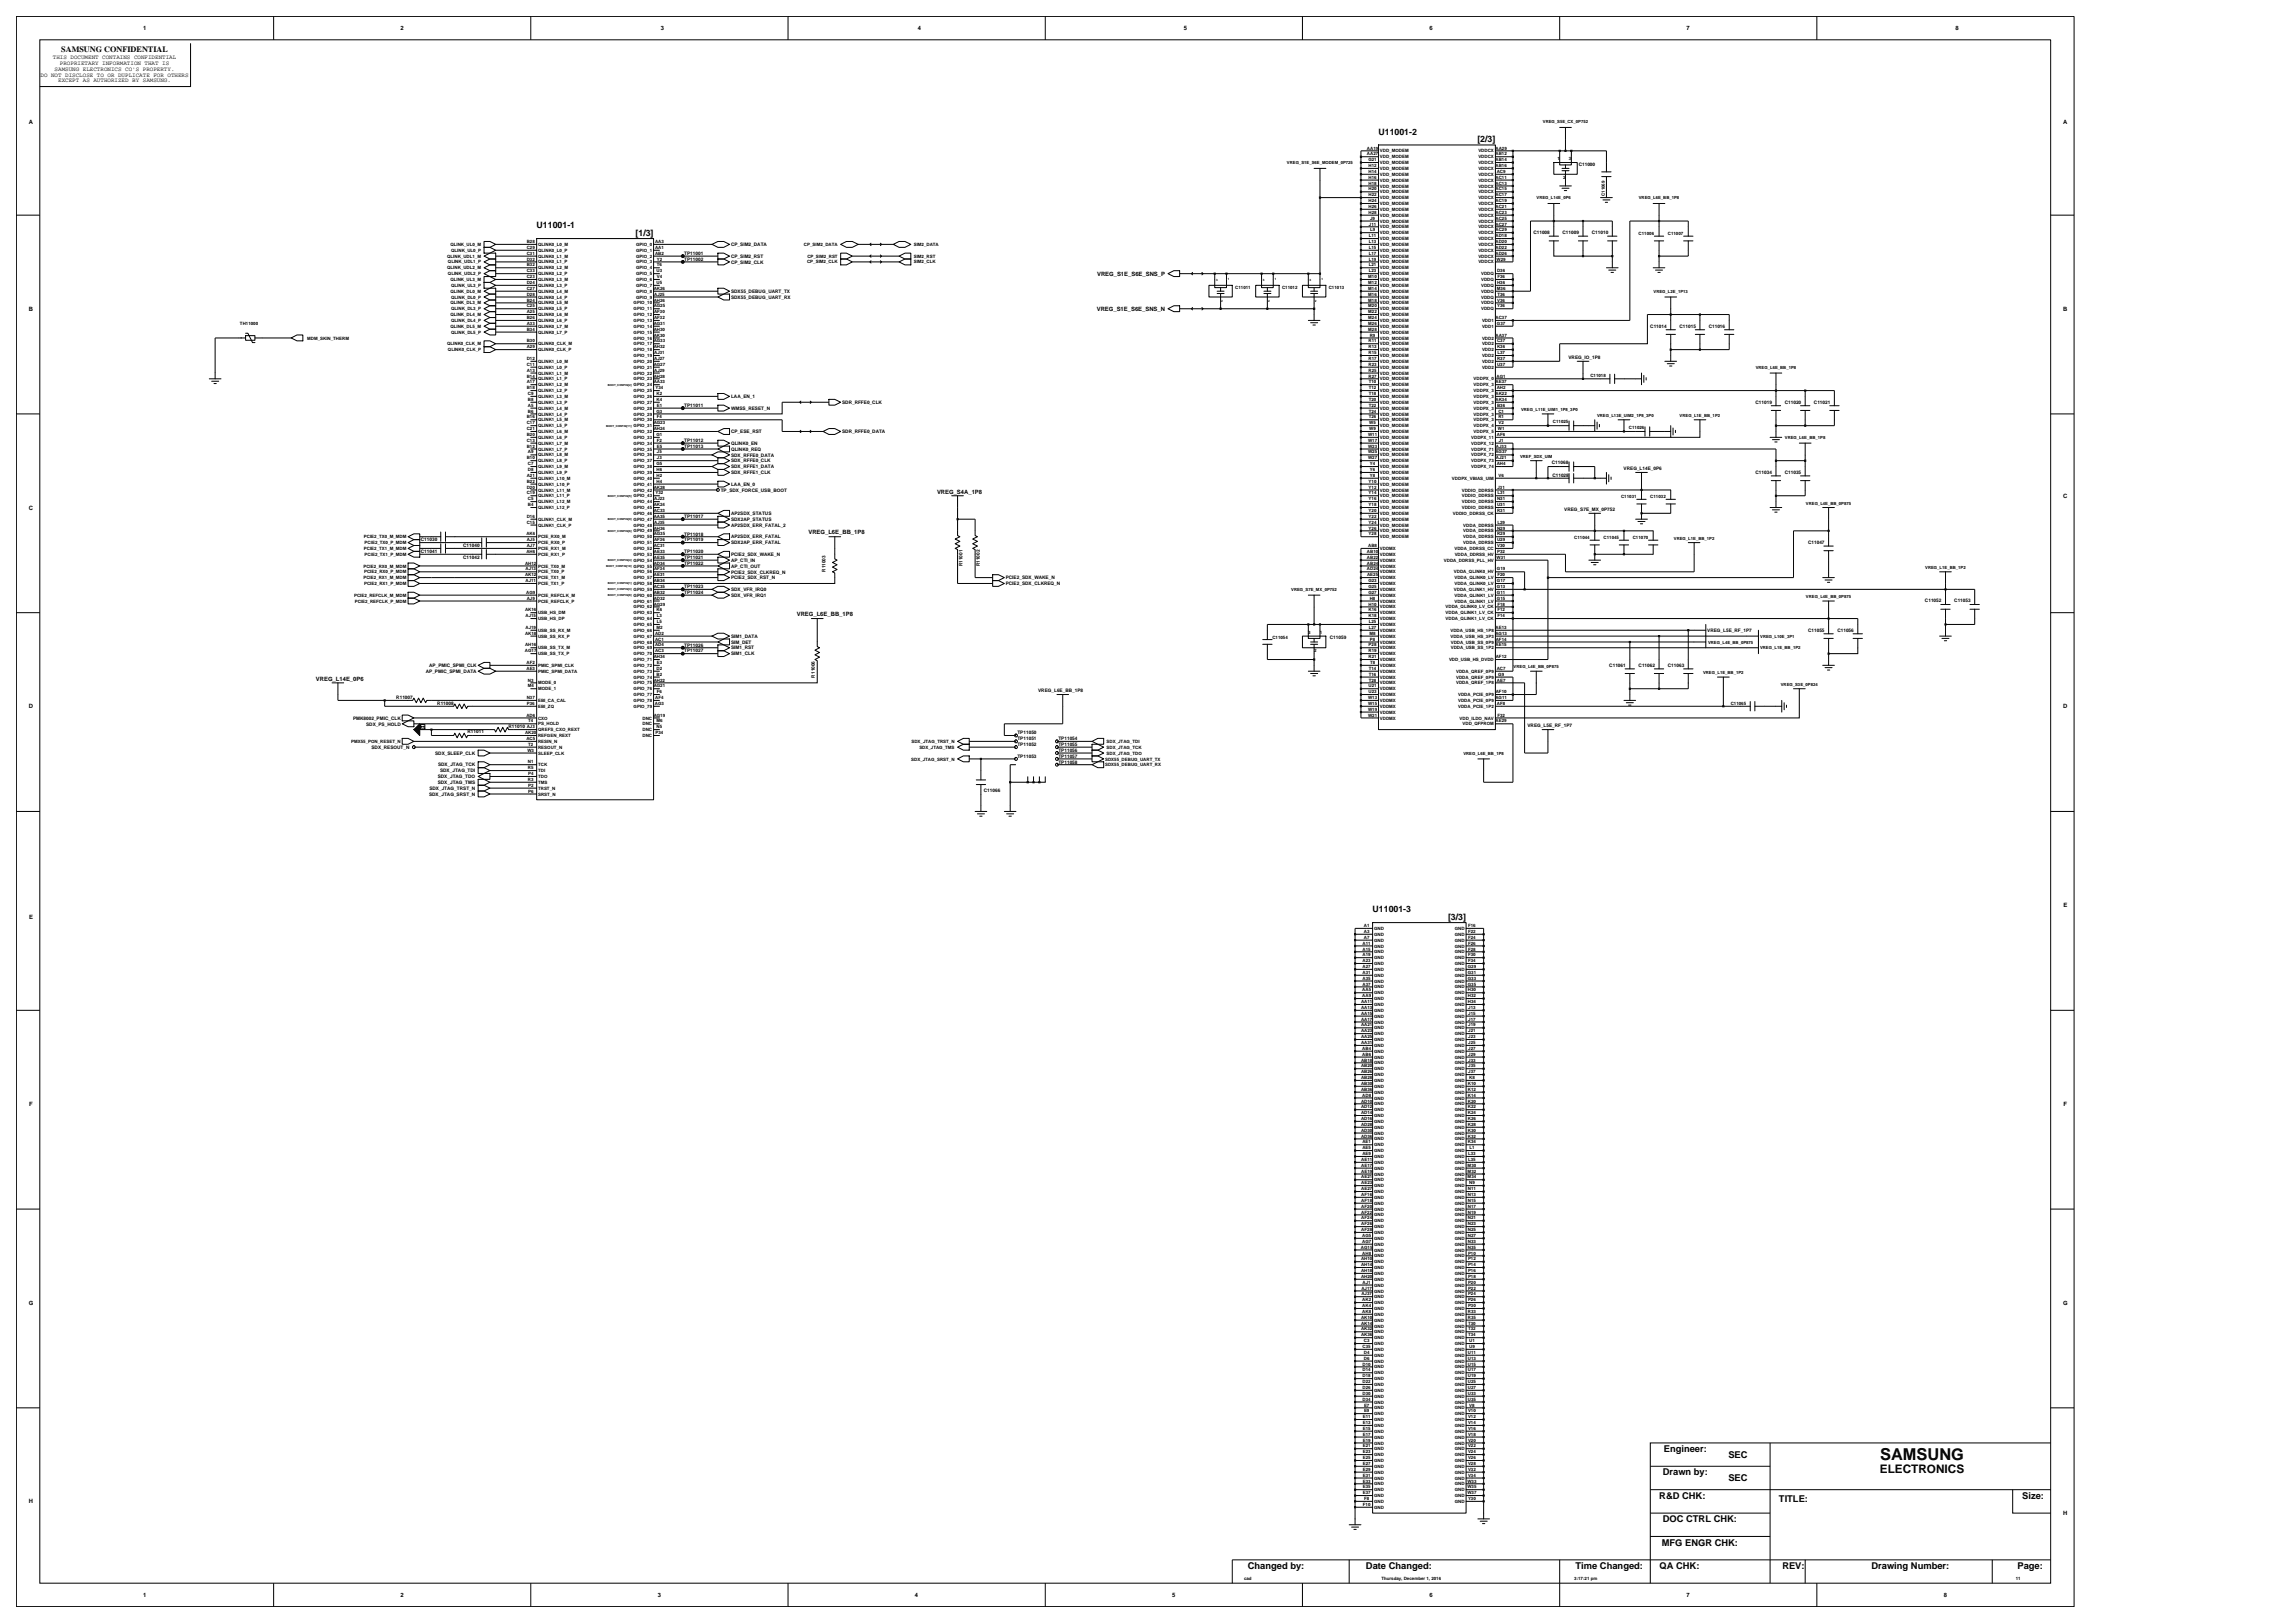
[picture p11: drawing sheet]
<svg xmlns="http://www.w3.org/2000/svg" width="420mm" height="297mm" viewBox="0 0 420 297" stroke-linecap="round" stroke-linejoin="round" font-family="sans-serif">
<defs><g id="words">
<text font-size="3" x="344.1" y="267.2">SAMSUNG</text>
<text font-size="2.2" x="344" y="269.6">ELECTRONICS</text>
<g font-size="1.7">
<text x="304.3" y="270">Drawn by:</text>
<text x="304.5" y="265.7">Engineer:</text>
<text x="316.3" y="266.8">SEC</text>
<text x="303.7" y="274.3">R&amp;D CHK:</text>
<text x="316.3" y="271.1">SEC</text>
<text x="325.6" y="274.8">TITLE:</text>
<text x="370.1" y="274.3">Size:</text>
<text x="304.3" y="278.6">DOC CTRL CHK:</text>
<text x="228.4" y="287.1">Changed by:</text>
<text x="250" y="287.1">Date Changed:</text>
<text x="288.3" y="287.1">Time Changed:</text>
<text x="303.7" y="287.1">QA CHK:</text>
<text x="304.1" y="282.8">MFG ENGR CHK:</text>
<text x="326.2" y="287.1">REV:</text>
<text x="342.5" y="287.1">Drawing Number:</text>
<text x="369.2" y="287.1">Page:</text>
</g>
<g font-size="1.6">
<text x="252.3" y="24.7">U11001-2</text>
<text x="270.4" y="26">[2/3]</text>
<text x="98.2" y="41.8">U11001-1</text>
<text x="116.3" y="43.1">[1/3]</text>
<text x="251.2" y="167">U11001-3</text>
<text x="265" y="168.3">[3/3]</text>
</g>
<text font-size="1.5" x="11.2" y="9.5">SAMSUNG CONFIDENTIAL</text>
<g font-size="1.1">
<text x="26.2" y="5.5">1</text>
<text x="73.3" y="5.5">2</text>
<text x="120.9" y="5.5">3</text>
<text x="168" y="5.5">4</text>
<text x="216.7" y="5.5">5</text>
<text x="261.6" y="5.5">6</text>
<text x="308.7" y="5.5">7</text>
<text x="357.9" y="5.5">8</text>
<text x="9.7" y="10.8">THIS DOCUMENT CONTAINS CONFIDENTIAL</text>
<text x="11" y="11.9">PROPRIETARY INFORMATION THAT IS</text>
<text x="7.4" y="14">DO NOT DISCLOSE TO OR DUPLICATE FOR OTHERS</text>
<text x="10" y="12.9">SAMSUNG ELECTRONICS CO'S PROPERTY.</text>
<text x="10.6" y="15.1">EXCEPT AS AUTHORIZED BY SAMSUNG.</text>
<text x="5.3" y="22.6">A</text>
<text x="377.6" y="22.6">A</text>
<text x="200.8" y="50.5">VREG_S1E_S6E_SNS_P</text>
<text x="5.3" y="56.9">B</text>
<text x="200.7" y="56.9">VREG_S1E_S6E_SNS_N</text>
<text x="377.6" y="56.9">B</text>
<text x="5.3" y="93.3">C</text>
<text x="171.5" y="90.3">VREG_S4A_1P8</text>
<text x="377.6" y="91.1">C</text>
<text x="148" y="97.8">VREG_L6E_BB_1P8</text>
<text x="145.8" y="112.8">VREG_L6E_BB_1P8</text>
<text x="57.8" y="124.5">VREG_L14E_0P6</text>
<text x="5.3" y="129.6">D</text>
<text x="377.6" y="129.6">D</text>
<text x="377.6" y="166">E</text>
<text x="5.3" y="168.1">E</text>
<text x="5.4" y="202.4">F</text>
<text x="377.6" y="202.4">F</text>
<text x="5.3" y="238.7">G</text>
<text x="377.5" y="238.7">G</text>
<text x="5.3" y="275.1">H</text>
<text x="377.6" y="277.3">H</text>
<text x="26.2" y="292.2">1</text>
<text x="73.3" y="292.2">2</text>
<text x="120.4" y="292.2">3</text>
<text x="167.4" y="292.2">4</text>
<text x="214.5" y="292.2">5</text>
<text x="261.6" y="292.2">6</text>
<text x="308.7" y="292.2">7</text>
<text x="355.7" y="292.2">8</text>
</g>
<g font-size=".9">
<text x="288.9" y="30.3">C11000</text>
<text x="125.2" y="46.6">TP11001</text>
<text x="125.2" y="47.7">TP11002</text>
<text x="133.8" y="45">CP_SIM2_DATA</text>
<text x="133.8" y="47.2">CP_SIM2_RST</text>
<text x="280.6" y="42.8">C11008</text>
<text x="286" y="42.8">C11009</text>
<text x="291.3" y="42.8">C11010</text>
<text x="133.8" y="53.6">SDX55_DEBUG_UART_TX</text>
<text x="133.8" y="48.2">CP_SIM2_CLK</text>
<text x="133.8" y="54.7">SDX55_DEBUG_UART_RX</text>
<text x="302" y="60">C11014</text>
<text x="307.4" y="60">C11015</text>
<text x="312.7" y="60">C11016</text>
<text x="287" y="65.6">VREG_IO_1P8</text>
<text x="125.2" y="74.4">TP11011</text>
<text x="133.8" y="75">WMSS_RESET_N</text>
<text x="133.8" y="72.8">LAA_EN_1</text>
<text x="154.1" y="73.9">SDR_RFFE0_CLK</text>
<text x="321.3" y="73.9">C11019</text>
<text x="326.6" y="73.9">C11020</text>
<text x="332" y="73.9">C11021</text>
<text x="125.2" y="81.9">TP11013</text>
<text x="125.2" y="80.9">TP11012</text>
<text x="133.8" y="79.3">CP_ESE_RST</text>
<text x="133.8" y="82.5">QLINK0_REQ</text>
<text x="133.8" y="81.4">QLINK0_EN</text>
<text x="133.8" y="83.5">SDX_RFFE0_DATA</text>
<text x="154.1" y="79.3">SDR_RFFE0_DATA</text>
<text x="131.9" y="90">TP_SDX_FORCE_USB_BOOT</text>
<text x="133.8" y="85.7">SDX_RFFE1_DATA</text>
<text x="133.8" y="88.9">LAA_EN_0</text>
<text x="133.8" y="86.8">SDX_RFFE1_CLK</text>
<text x="133.8" y="84.6">SDX_RFFE0_CLK</text>
<text x="284" y="84.9">C11068</text>
<text x="284.1" y="87.2">C11028</text>
<text x="297.1" y="85.9">VREG_L14E_0P6</text>
<text x="321.3" y="86.7">C11034</text>
<text x="326.6" y="86.7">C11035</text>
<text x="125.2" y="94.8">TP11017</text>
<text x="133.8" y="95.3">SDX2AP_STATUS</text>
<text x="133.8" y="94.2">AP2SDX_STATUS</text>
<text x="286.3" y="93.4">VREG_S7E_MX_0P752</text>
<text x="77" y="101.2">C11041</text>
<text x="77" y="99">C11030</text>
<text x="84.8" y="100.1">C11040</text>
<text x="125.2" y="99.1">TP11019</text>
<text x="125.2" y="98">TP11018</text>
<text x="125.2" y="101.2">TP11020</text>
<text x="133.8" y="98.5">AP2SDX_ERR_FATAL</text>
<text x="133.8" y="96.4">AP2SDX_ERR_FATAL_2</text>
<text x="133.8" y="101.7">PCIE2_SDX_WAKE_N</text>
<text x="133.8" y="99.6">SDX2AP_ERR_FATAL</text>
<text x="330.9" y="99.6">C11047</text>
<text x="84.8" y="102.2">C11042</text>
<text x="125.2" y="102.3">TP11021</text>
<text x="125.2" y="103.3">TP11022</text>
<text x="125.2" y="107.6">TP11023</text>
<text x="133.8" y="103.9">AP_CTI_OUT</text>
<text x="133.8" y="106">PCIE2_SDX_RST_N</text>
<text x="133.8" y="102.8">AP_CTI_IN</text>
<text x="133.8" y="104.9">PCIE2_SDX_CLKREQ_N</text>
<text x="151.1" y="104.6" transform="rotate(-90 151.1 104.6)">R11003</text>
<text x="176.1" y="103.6" transform="rotate(-90 176.1 103.6)">R11001</text>
<text x="179.3" y="103.6" transform="rotate(-90 179.3 103.6)">R11002</text>
<text x="184.1" y="107.1">PCIE2_SDX_CLKREQ_N</text>
<text x="184.1" y="106">PCIE2_SDX_WAKE_N</text>
<text x="125.2" y="108.7">TP11024</text>
<text x="133.8" y="109.2">SDX_VFR_IRQ1</text>
<text x="133.8" y="108.2">SDX_VFR_IRQ0</text>
<text x="352.3" y="110.2">C11052</text>
<text x="357.6" y="110.2">C11053</text>
<text x="125.2" y="118.3">TP11026</text>
<text x="125.2" y="119.4">TP11027</text>
<text x="133.8" y="117.8">SIM_DET</text>
<text x="133.8" y="119.9">SIM1_CLK</text>
<text x="133.8" y="116.7">SIM1_DATA</text>
<text x="133.8" y="118.8">SIM1_RST</text>
<text x="243.4" y="116.9">C11059</text>
<text x="312.4" y="115.6">VREG_L5E_RF_1P7</text>
<text x="330.9" y="115.6">C11055</text>
<text x="336.3" y="115.6">C11056</text>
<text x="77.9" y="123.1">AP_PMIC_SPMI_DATA</text>
<text x="78.5" y="122.1">AP_PMIC_SPMI_CLK</text>
<text x="149.1" y="124" transform="rotate(-90 149.1 124)">R11006</text>
<text x="294.5" y="122">C11061</text>
<text x="299.9" y="122">C11062</text>
<text x="305.2" y="122">C11063</text>
<text x="64.6" y="131.7">PMK8002_PMIC_CLK</text>
<text x="72.5" y="127.9">R11007</text>
<text x="80" y="129">R11008</text>
<text x="190" y="126.6">VREG_L6E_BB_1P8</text>
<text x="67" y="132.8">SDX_PS_HOLD</text>
<text x="68" y="137">SDX_RESOUT_N</text>
<text x="85.6" y="134.1">R11011</text>
<text x="93.1" y="133.2">R11010 AJ3</text>
<text x="186.2" y="136.5">TP11052</text>
<text x="186.2" y="134.4">TP11050</text>
<text x="186.2" y="135.4">TP11051</text>
<text x="193.7" y="136.5">TP11055</text>
<text x="193.7" y="135.4">TP11054</text>
<text x="193.7" y="137.6">TP11056</text>
<text x="279.5" y="133">VREG_L5E_RF_1P7</text>
<text x="79.6" y="138.1">SDX_SLEEP_CLK</text>
<text x="80.1" y="143.4">SDX_JTAG_TMS</text>
<text x="80.1" y="142.4">SDX_JTAG_TDO</text>
<text x="80.2" y="140.2">SDX_JTAG_TCK</text>
<text x="80.5" y="141.3">SDX_JTAG_TDI</text>
<text x="186.2" y="138.6">TP11053</text>
<text x="193.7" y="139.7">TP11058</text>
<text x="193.7" y="138.6">TP11057</text>
<text x="78.5" y="145.6">SDX_JTAG_SRST_N</text>
<text x="78.6" y="144.5">SDX_JTAG_TRST_N</text>
<text x="180.1" y="145">C11066</text>
</g>
<g font-size=".8">
<text x="282.3" y="22.5">VREG_S5E_CX_0P752</text>
<text x="250.2" y="28.4">AA27</text>
<text x="250.2" y="27.4">AA19</text>
<text x="250.4" y="29.5">G21</text>
<text x="252.5" y="29">VDD_MODEM</text>
<text x="252.5" y="27.9">VDD_MODEM</text>
<text x="270.5" y="27.9">VDDCX</text>
<text x="270.5" y="29">VDDCX</text>
<text x="273.7" y="27.4">AA29</text>
<text x="273.7" y="28.4">AB12</text>
<text x="273.7" y="29.5">AB14</text>
<text x="285" y="29.3">1</text>
<text x="287.1" y="29.3">3</text>
<text x="235.5" y="30">VREG_S1E_S6E_MODEM_0P725</text>
<text x="250.5" y="31.6">H14</text>
<text x="250.5" y="32.7">H16</text>
<text x="250.5" y="33.8">H18</text>
<text x="250.5" y="34.8">H20</text>
<text x="250.5" y="35.9">H22</text>
<text x="250.5" y="30.6">H12</text>
<text x="252.5" y="32.2">VDD_MODEM</text>
<text x="252.5" y="33.2">VDD_MODEM</text>
<text x="252.5" y="34.3">VDD_MODEM</text>
<text x="252.5" y="35.4">VDD_MODEM</text>
<text x="252.5" y="30">VDD_MODEM</text>
<text x="252.5" y="31.1">VDD_MODEM</text>
<text x="270.5" y="33.2">VDDCX</text>
<text x="270.5" y="34.3">VDDCX</text>
<text x="270.5" y="35.4">VDDCX</text>
<text x="270.5" y="32.2">VDDCX</text>
<text x="270.5" y="30">VDDCX</text>
<text x="270.5" y="31.1">VDDCX</text>
<text x="273.7" y="32.7">AC11</text>
<text x="273.7" y="33.8">AC13</text>
<text x="273.7" y="34.8">AC15</text>
<text x="273.7" y="35.9">AC17</text>
<text x="273.7" y="30.6">AB16</text>
<text x="273.9" y="31.6">AC9</text>
<text x="286.1" y="32.7">2</text>
<text x="293.7" y="35.9" transform="rotate(-90 293.7 35.9)">C11069</text>
<text x="250.5" y="37">H24</text>
<text x="250.5" y="38.1">H26</text>
<text x="250.5" y="39.1">H28</text>
<text x="250.5" y="41.3">J11</text>
<text x="250.7" y="40.2">J9</text>
<text x="252.5" y="41.8">VDD_MODEM</text>
<text x="252.5" y="40.7">VDD_MODEM</text>
<text x="252.5" y="36.5">VDD_MODEM</text>
<text x="252.5" y="37.5">VDD_MODEM</text>
<text x="252.5" y="38.6">VDD_MODEM</text>
<text x="252.5" y="39.7">VDD_MODEM</text>
<text x="270.5" y="36.5">VDDCX</text>
<text x="270.5" y="37.5">VDDCX</text>
<text x="270.5" y="38.6">VDDCX</text>
<text x="270.5" y="39.7">VDDCX</text>
<text x="270.5" y="40.7">VDDCX</text>
<text x="270.5" y="41.8">VDDCX</text>
<text x="273.7" y="37">AC19</text>
<text x="273.7" y="38.1">AC21</text>
<text x="273.7" y="39.1">AC23</text>
<text x="273.7" y="40.2">AC25</text>
<text x="273.7" y="41.3">AC27</text>
<text x="281.2" y="36.4">VREG_L14E_0P6</text>
<text x="299.9" y="36.4">VREG_L6E_BB_1P8</text>
<text x="81.8" y="47.2">QLINK_UDL1_M</text>
<text x="82.4" y="45">QLINK_UL0_M</text>
<text x="82.6" y="46.1">QLINK_UL0_P</text>
<text x="96.4" y="47.7">D32</text>
<text x="96.4" y="45.6">C29</text>
<text x="96.4" y="46.6">C31</text>
<text x="96.4" y="44.5">B28</text>
<text x="98.5" y="46.1">QLINK0_L0_P</text>
<text x="98.5" y="47.2">QLINK0_L1_M</text>
<text x="98.5" y="45">QLINK0_L0_M</text>
<text x="116.4" y="46.1">GPIO_1</text>
<text x="116.4" y="45">GPIO_0</text>
<text x="116.4" y="47.2">GPIO_2</text>
<text x="119.9" y="45.6">AA1</text>
<text x="119.9" y="44.5">AA3</text>
<text x="119.9" y="46.6">AB2</text>
<text x="120.2" y="47.7">Y2</text>
<text x="147.1" y="45">CP_SIM2_DATA</text>
<text x="147.8" y="47.2">CP_SIM2_RST</text>
<text x="167.2" y="47.2">SIM2_RST</text>
<text x="167.2" y="45">SIM2_DATA</text>
<text x="250.5" y="43.4">L11</text>
<text x="250.5" y="44.5">L13</text>
<text x="250.5" y="45.6">L15</text>
<text x="250.5" y="46.6">L17</text>
<text x="250.5" y="47.7">L19</text>
<text x="250.7" y="42.3">L9</text>
<text x="252.5" y="42.9">VDD_MODEM</text>
<text x="252.5" y="43.9">VDD_MODEM</text>
<text x="252.5" y="45">VDD_MODEM</text>
<text x="252.5" y="46.1">VDD_MODEM</text>
<text x="252.5" y="47.2">VDD_MODEM</text>
<text x="270.5" y="43.9">VDDCX</text>
<text x="270.5" y="45">VDDCX</text>
<text x="270.5" y="46.1">VDDCX</text>
<text x="270.5" y="47.2">VDDCX</text>
<text x="270.5" y="42.9">VDDCX</text>
<text x="273.7" y="43.4">AD18</text>
<text x="273.7" y="44.5">AD20</text>
<text x="273.7" y="45.6">AD22</text>
<text x="273.7" y="46.6">AD26</text>
<text x="273.7" y="42.3">AC29</text>
<text x="273.9" y="47.7">W29</text>
<text x="299.9" y="43.1">C11006</text>
<text x="305.2" y="43.1">C11007</text>
<text x="81.8" y="49.3">QLINK_UDL2_M</text>
<text x="82" y="48.2">QLINK_UDL1_P</text>
<text x="82" y="50.4">QLINK_UDL2_P</text>
<text x="82.4" y="51.4">QLINK_UL3_M</text>
<text x="82.4" y="53.6">QLINK_DL0_M</text>
<text x="82.6" y="52.5">QLINK_UL3_P</text>
<text x="96.4" y="52">D24</text>
<text x="96.4" y="50.9">C23</text>
<text x="96.4" y="53">C27</text>
<text x="96.4" y="49.8">C33</text>
<text x="96.4" y="48.8">B32</text>
<text x="98.5" y="48.2">QLINK0_L1_P</text>
<text x="98.5" y="52.5">QLINK0_L3_P</text>
<text x="98.5" y="51.4">QLINK0_L3_M</text>
<text x="98.5" y="53.6">QLINK0_L4_M</text>
<text x="98.5" y="50.4">QLINK0_L2_P</text>
<text x="98.5" y="49.3">QLINK0_L2_M</text>
<text x="116.4" y="53.6">GPIO_8</text>
<text x="116.4" y="49.3">GPIO_4</text>
<text x="116.4" y="50.4">GPIO_5</text>
<text x="116.4" y="52.5">GPIO_7</text>
<text x="116.4" y="51.4">GPIO_6</text>
<text x="116.4" y="48.2">GPIO_3</text>
<text x="119.6" y="53">AK26</text>
<text x="120.2" y="49.8">U3</text>
<text x="120.2" y="52">U5</text>
<text x="120.2" y="50.9">V4</text>
<text x="120.2" y="48.8">T6</text>
<text x="147.7" y="48.2">CP_SIM2_CLK</text>
<text x="167.2" y="48.2">SIM2_CLK</text>
<text x="226.1" y="52.8">C11011</text>
<text x="234.6" y="52.8">C11012</text>
<text x="243.2" y="52.8">C11013</text>
<text x="250.4" y="53">M14</text>
<text x="250.4" y="50.9">M10</text>
<text x="250.4" y="52">M12</text>
<text x="250.5" y="48.8">L21</text>
<text x="250.5" y="49.8">L23</text>
<text x="252.5" y="53.6">VDD_MODEM</text>
<text x="252.5" y="51.4">VDD_MODEM</text>
<text x="252.5" y="52.5">VDD_MODEM</text>
<text x="252.5" y="48.2">VDD_MODEM</text>
<text x="252.5" y="49.3">VDD_MODEM</text>
<text x="252.5" y="50.4">VDD_MODEM</text>
<text x="270.5" y="48.2">VDDCX</text>
<text x="271" y="53.6">VDDQ</text>
<text x="271" y="52.5">VDDQ</text>
<text x="271" y="51.4">VDDQ</text>
<text x="271" y="50.4">VDDQ</text>
<text x="273.9" y="53">M36</text>
<text x="274" y="52">H36</text>
<text x="274" y="49.8">D36</text>
<text x="274" y="50.9">F36</text>
<text x="302.6" y="53.6">VREG_L2E_1P13</text>
<text x="43.9" y="59.4">TH11000</text>
<text x="82.4" y="55.7">QLINK_DL3_M</text>
<text x="82.4" y="57.8">QLINK_DL4_M</text>
<text x="82.4" y="60">QLINK_DL5_M</text>
<text x="82.6" y="54.6">QLINK_DL0_P</text>
<text x="82.6" y="56.8">QLINK_DL3_P</text>
<text x="82.6" y="58.9">QLINK_DL4_P</text>
<text x="96.4" y="54.1">D28</text>
<text x="96.4" y="56.2">C25</text>
<text x="96.4" y="55.2">B24</text>
<text x="96.4" y="58.4">B26</text>
<text x="96.4" y="57.3">A25</text>
<text x="96.4" y="59.5">A33</text>
<text x="98.5" y="54.6">QLINK0_L4_P</text>
<text x="98.5" y="56.8">QLINK0_L5_P</text>
<text x="98.5" y="55.7">QLINK0_L5_M</text>
<text x="98.5" y="58.9">QLINK0_L6_P</text>
<text x="98.5" y="57.8">QLINK0_L6_M</text>
<text x="98.5" y="60">QLINK0_L7_M</text>
<text x="116" y="55.7">GPIO_10</text>
<text x="116" y="56.8">GPIO_11</text>
<text x="116" y="60">GPIO_14</text>
<text x="116" y="57.8">GPIO_12</text>
<text x="116" y="58.9">GPIO_13</text>
<text x="116.4" y="54.6">GPIO_9</text>
<text x="119.6" y="56.2">AG25</text>
<text x="119.6" y="59.5">AG31</text>
<text x="119.6" y="55.2">AH26</text>
<text x="119.7" y="57.3">AF30</text>
<text x="119.7" y="58.4">AF32</text>
<text x="119.7" y="54.1">AJ25</text>
<text x="250.4" y="54.1">M16</text>
<text x="250.4" y="55.2">M18</text>
<text x="250.4" y="56.2">M20</text>
<text x="250.4" y="57.3">M22</text>
<text x="250.4" y="58.4">M24</text>
<text x="250.4" y="59.5">M26</text>
<text x="252.5" y="54.6">VDD_MODEM</text>
<text x="252.5" y="55.7">VDD_MODEM</text>
<text x="252.5" y="56.8">VDD_MODEM</text>
<text x="252.5" y="57.8">VDD_MODEM</text>
<text x="252.5" y="58.9">VDD_MODEM</text>
<text x="252.5" y="60">VDD_MODEM</text>
<text x="271" y="56.8">VDDQ</text>
<text x="271" y="55.7">VDDQ</text>
<text x="271" y="54.6">VDDQ</text>
<text x="271.2" y="60">VDD1</text>
<text x="271.2" y="58.9">VDD1</text>
<text x="273.7" y="58.4">AC37</text>
<text x="274" y="59.5">G37</text>
<text x="274" y="56.2">Y36</text>
<text x="274" y="55.2">V36</text>
<text x="274" y="54.1">T36</text>
<text x="56.2" y="62.1">MDM_SKIN_THERM</text>
<text x="81.8" y="63.2">QLINK0_CLK_M</text>
<text x="82" y="64.3">QLINK0_CLK_P</text>
<text x="82.6" y="61.1">QLINK_DL5_P</text>
<text x="96.4" y="65.9">D12</text>
<text x="96.4" y="60.5">B34</text>
<text x="96.4" y="62.7">B30</text>
<text x="96.4" y="63.7">A29</text>
<text x="98.5" y="61.1">QLINK0_L7_P</text>
<text x="98.5" y="63.2">QLINK0_CLK_M</text>
<text x="98.5" y="64.3">QLINK0_CLK_P</text>
<text x="116" y="64.3">GPIO_18</text>
<text x="116" y="61.1">GPIO_15</text>
<text x="116" y="63.2">GPIO_17</text>
<text x="116" y="62.1">GPIO_16</text>
<text x="116" y="65.3">GPIO_19</text>
<text x="119.6" y="62.7">AG33</text>
<text x="119.6" y="63.7">AH32</text>
<text x="119.6" y="60.5">AH30</text>
<text x="119.6" y="61.6">AK30</text>
<text x="119.7" y="65.9">AJ27</text>
<text x="119.7" y="64.8">AJ31</text>
<text x="250.4" y="60.5">M28</text>
<text x="250.5" y="62.7">R11</text>
<text x="250.5" y="63.7">R13</text>
<text x="250.5" y="64.8">R15</text>
<text x="250.5" y="65.9">R17</text>
<text x="250.7" y="61.6">R9</text>
<text x="252.5" y="62.1">VDD_MODEM</text>
<text x="252.5" y="63.2">VDD_MODEM</text>
<text x="252.5" y="64.3">VDD_MODEM</text>
<text x="252.5" y="65.3">VDD_MODEM</text>
<text x="252.5" y="61.1">VDD_MODEM</text>
<text x="271.2" y="65.3">VDD2</text>
<text x="271.2" y="64.3">VDD2</text>
<text x="271.2" y="63.2">VDD2</text>
<text x="271.2" y="62.1">VDD2</text>
<text x="273.7" y="61.6">AA37</text>
<text x="274" y="65.9">R37</text>
<text x="274" y="63.7">K36</text>
<text x="274" y="62.7">C37</text>
<text x="274" y="64.8">L37</text>
<text x="96.4" y="66.9">C11</text>
<text x="96.4" y="69.1">B14</text>
<text x="96.4" y="71.2">B18</text>
<text x="96.4" y="68">A13</text>
<text x="96.4" y="70.2">A17</text>
<text x="98.5" y="66.4">QLINK1_L0_M</text>
<text x="98.5" y="67.5">QLINK1_L0_P</text>
<text x="98.5" y="69.6">QLINK1_L1_P</text>
<text x="98.5" y="71.8">QLINK1_L2_P</text>
<text x="98.5" y="68.6">QLINK1_L1_M</text>
<text x="98.5" y="70.7">QLINK1_L2_M</text>
<text x="116" y="69.6">GPIO_23</text>
<text x="116" y="67.5">GPIO_21</text>
<text x="116" y="66.4">GPIO_20</text>
<text x="116" y="68.6">GPIO_22</text>
<text x="116" y="70.7">GPIO_24</text>
<text x="116" y="71.8">GPIO_25</text>
<text x="119.6" y="66.9">AG27</text>
<text x="119.6" y="69.1">AH28</text>
<text x="119.6" y="70.2">AA33</text>
<text x="119.7" y="68">AJ29</text>
<text x="120" y="71.2">Y34</text>
<text x="250.5" y="69.1">R27</text>
<text x="250.5" y="66.9">R23</text>
<text x="250.5" y="68">R25</text>
<text x="250.5" y="70.2">T10</text>
<text x="250.5" y="71.2">T12</text>
<text x="252.5" y="69.6">VDD_MODEM</text>
<text x="252.5" y="70.7">VDD_MODEM</text>
<text x="252.5" y="71.8">VDD_MODEM</text>
<text x="252.5" y="66.4">VDD_MODEM</text>
<text x="252.5" y="67.5">VDD_MODEM</text>
<text x="252.5" y="68.6">VDD_MODEM</text>
<text x="269.7" y="71.8">VDDPX_3</text>
<text x="269.7" y="70.7">VDDPX_3</text>
<text x="269.7" y="69.6">VDDPX_0</text>
<text x="271.2" y="67.5">VDD2</text>
<text x="271.2" y="66.4">VDD2</text>
<text x="273.7" y="70.2">AE37</text>
<text x="273.9" y="69.1">AG1</text>
<text x="273.9" y="71.2">AH2</text>
<text x="274" y="66.9">U37</text>
<text x="291" y="69.1">C11018</text>
<text x="321.3" y="67.5">VREG_L6E_BB_1P8</text>
<text x="96.4" y="77.6">C17</text>
<text x="96.4" y="76.6">B16</text>
<text x="96.6" y="72.3">C9</text>
<text x="96.6" y="75.5">B6</text>
<text x="96.6" y="73.4">B8</text>
<text x="96.6" y="74.4">A5</text>
<text x="98.5" y="72.8">QLINK1_L3_M</text>
<text x="98.5" y="76">QLINK1_L4_P</text>
<text x="98.5" y="73.9">QLINK1_L3_P</text>
<text x="98.5" y="77.1">QLINK1_L5_M</text>
<text x="98.5" y="75">QLINK1_L4_M</text>
<text x="116" y="72.8">GPIO_26</text>
<text x="116" y="73.9">GPIO_27</text>
<text x="116" y="76">GPIO_29</text>
<text x="116" y="75">GPIO_28</text>
<text x="116" y="77.1">GPIO_30</text>
<text x="119.6" y="77.6">AG23</text>
<text x="120.1" y="75.5">G3</text>
<text x="120.2" y="72.3">K2</text>
<text x="120.2" y="73.4">K4</text>
<text x="120.2" y="74.4">E1</text>
<text x="120.2" y="76.6">F4</text>
<text x="250.5" y="72.3">T18</text>
<text x="250.5" y="73.4">T20</text>
<text x="250.5" y="74.4">T22</text>
<text x="250.5" y="75.5">T24</text>
<text x="250.5" y="76.6">T26</text>
<text x="250.6" y="77.6">W5</text>
<text x="252.5" y="72.8">VDD_MODEM</text>
<text x="252.5" y="73.9">VDD_MODEM</text>
<text x="252.5" y="75">VDD_MODEM</text>
<text x="252.5" y="76">VDD_MODEM</text>
<text x="252.5" y="77.1">VDD_MODEM</text>
<text x="269.7" y="77.1">VDDPX_3</text>
<text x="269.7" y="73.9">VDDPX_3</text>
<text x="269.7" y="75">VDDPX_3</text>
<text x="269.7" y="76">VDDPX_3</text>
<text x="269.7" y="72.8">VDDPX_3</text>
<text x="273.7" y="73.4">AK34</text>
<text x="273.7" y="72.3">AK22</text>
<text x="274" y="74.4">B36</text>
<text x="274.2" y="76.6">R1</text>
<text x="274.2" y="75.5">C1</text>
<text x="274.2" y="77.6">V2</text>
<text x="278.4" y="75.2">VREG_L11E_UIM1_1P8_3P0</text>
<text x="284.2" y="77.4">C11025</text>
<text x="292.3" y="76.3">VREG_L13E_UIM2_1P8_3P0</text>
<text x="307.4" y="76.3">VREG_L1E_BB_1P2</text>
<text x="96.4" y="78.7">C21</text>
<text x="96.4" y="80.8">C13</text>
<text x="96.4" y="79.8">B20</text>
<text x="96.4" y="81.9">B12</text>
<text x="96.6" y="83">A9</text>
<text x="98.5" y="79.2">QLINK1_L6_M</text>
<text x="98.5" y="81.4">QLINK1_L7_M</text>
<text x="98.5" y="78.2">QLINK1_L5_P</text>
<text x="98.5" y="80.3">QLINK1_L6_P</text>
<text x="98.5" y="82.5">QLINK1_L7_P</text>
<text x="98.5" y="83.5">QLINK1_L8_M</text>
<text x="116" y="79.2">GPIO_32</text>
<text x="116" y="78.2">GPIO_31</text>
<text x="116" y="83.5">GPIO_36</text>
<text x="116" y="80.3">GPIO_33</text>
<text x="116" y="82.5">GPIO_35</text>
<text x="116" y="81.4">GPIO_34</text>
<text x="119.6" y="78.7">AH24</text>
<text x="120.1" y="79.8">G1</text>
<text x="120.2" y="81.9">E5</text>
<text x="120.2" y="80.8">F2</text>
<text x="120.2" y="83">J5</text>
<text x="250.4" y="81.9">W23</text>
<text x="250.4" y="83">W25</text>
<text x="250.4" y="79.8">W11</text>
<text x="250.4" y="80.8">W17</text>
<text x="250.6" y="78.7">W9</text>
<text x="252.5" y="82.5">VDD_MODEM</text>
<text x="252.5" y="83.5">VDD_MODEM</text>
<text x="252.5" y="78.2">VDD_MODEM</text>
<text x="252.5" y="79.2">VDD_MODEM</text>
<text x="252.5" y="80.3">VDD_MODEM</text>
<text x="252.5" y="81.4">VDD_MODEM</text>
<text x="269.2" y="81.4">VDDPX_12</text>
<text x="269.2" y="83.5">VDDPX_72</text>
<text x="269.2" y="82.5">VDDPX_71</text>
<text x="269.2" y="80.3">VDDPX_11</text>
<text x="269.7" y="79.2">VDDPX_5</text>
<text x="269.7" y="78.2">VDDPX_4</text>
<text x="273.7" y="83">AG37</text>
<text x="273.8" y="81.9">AJ33</text>
<text x="274" y="79.8">AF6</text>
<text x="274.1" y="78.7">W1</text>
<text x="274.3" y="80.8">J1</text>
<text x="278.2" y="83.8">VREF_SDX_UIM</text>
<text x="298.1" y="78.5">C11026</text>
<text x="326.6" y="80.3">VREG_L6E_BB_1P8</text>
<text x="96.4" y="89.4">D20</text>
<text x="96.4" y="88.3">B22</text>
<text x="96.4" y="84.1">B10</text>
<text x="96.4" y="87.3">A21</text>
<text x="96.6" y="86.2">D8</text>
<text x="96.6" y="85.1">C7</text>
<text x="98.5" y="86.7">QLINK1_L9_P</text>
<text x="98.5" y="85.7">QLINK1_L9_M</text>
<text x="98.5" y="89.9">QLINK1_L11_M</text>
<text x="98.5" y="88.9">QLINK1_L10_P</text>
<text x="98.5" y="84.6">QLINK1_L8_P</text>
<text x="98.5" y="87.8">QLINK1_L10_M</text>
<text x="116" y="89.9">GPIO_42</text>
<text x="116" y="85.7">GPIO_38</text>
<text x="116" y="87.8">GPIO_40</text>
<text x="116" y="88.9">GPIO_41</text>
<text x="116" y="86.7">GPIO_39</text>
<text x="116" y="84.6">GPIO_37</text>
<text x="119.6" y="89.4">AK28</text>
<text x="120.1" y="85.1">G5</text>
<text x="120.2" y="87.3">H2</text>
<text x="120.2" y="88.3">H4</text>
<text x="120.2" y="86.2">H6</text>
<text x="120.2" y="84.1">J3</text>
<text x="250.4" y="84.1">W27</text>
<text x="250.5" y="88.3">Y10</text>
<text x="250.5" y="89.4">Y12</text>
<text x="250.7" y="85.1">Y4</text>
<text x="250.7" y="86.2">Y6</text>
<text x="250.7" y="87.3">Y8</text>
<text x="252.5" y="85.7">VDD_MODEM</text>
<text x="252.5" y="86.7">VDD_MODEM</text>
<text x="252.5" y="87.8">VDD_MODEM</text>
<text x="252.5" y="88.9">VDD_MODEM</text>
<text x="252.5" y="89.9">VDD_MODEM</text>
<text x="252.5" y="84.6">VDD_MODEM</text>
<text x="265.7" y="87.8">VDDPX_VBIAS_UIM</text>
<text x="267.5" y="89.9">VDDIO_DDRSS</text>
<text x="269.2" y="85.7">VDDPX_74</text>
<text x="269.2" y="84.6">VDDPX_73</text>
<text x="273.8" y="84.1">AJ21</text>
<text x="273.9" y="85.1">AH4</text>
<text x="274" y="89.4">J31</text>
<text x="274.2" y="87.3">V6</text>
<text x="96.4" y="94.8">D16</text>
<text x="96.4" y="90.5">C19</text>
<text x="96.4" y="95.8">C15</text>
<text x="96.6" y="91.6">C5</text>
<text x="96.6" y="92.6">B4</text>
<text x="98.5" y="92.1">QLINK1_L12_M</text>
<text x="98.5" y="95.3">QLINK1_CLK_M</text>
<text x="98.5" y="91">QLINK1_L11_P</text>
<text x="98.5" y="93.2">QLINK1_L12_P</text>
<text x="116" y="94.2">GPIO_46</text>
<text x="116" y="93.2">GPIO_45</text>
<text x="116" y="92.1">GPIO_44</text>
<text x="116" y="95.3">GPIO_47</text>
<text x="116" y="91">GPIO_43</text>
<text x="119.6" y="93.7">AC33</text>
<text x="119.6" y="92.6">AK24</text>
<text x="119.6" y="94.8">AA35</text>
<text x="119.7" y="91.6">AJ23</text>
<text x="119.7" y="95.8">AJ35</text>
<text x="120" y="90.5">Y32</text>
<text x="250.5" y="90.5">Y14</text>
<text x="250.5" y="91.6">Y16</text>
<text x="250.5" y="92.6">Y18</text>
<text x="250.5" y="93.7">Y20</text>
<text x="250.5" y="94.8">Y22</text>
<text x="250.5" y="95.8">Y24</text>
<text x="252.5" y="91">VDD_MODEM</text>
<text x="252.5" y="92.1">VDD_MODEM</text>
<text x="252.5" y="93.2">VDD_MODEM</text>
<text x="252.5" y="94.2">VDD_MODEM</text>
<text x="252.5" y="95.3">VDD_MODEM</text>
<text x="265.9" y="94.2">VDDIO_DDRSS_CK</text>
<text x="267.5" y="93.2">VDDIO_DDRSS</text>
<text x="267.5" y="92.1">VDDIO_DDRSS</text>
<text x="267.5" y="91">VDDIO_DDRSS</text>
<text x="274" y="92.6">U31</text>
<text x="274" y="93.7">R31</text>
<text x="274" y="91.6">N31</text>
<text x="274" y="95.8">L29</text>
<text x="274" y="90.5">L31</text>
<text x="296.7" y="91.2">C11031</text>
<text x="302" y="91.2">C11032</text>
<text x="330.5" y="92.3">VREG_L4E_BB_0P875</text>
<text x="66.6" y="98.5">PCIE2_TX0_M_MDM</text>
<text x="66.6" y="100.6">PCIE2_TX1_M_MDM</text>
<text x="66.7" y="99.6">PCIE2_TX0_P_MDM</text>
<text x="66.7" y="101.7">PCIE2_TX1_P_MDM</text>
<text x="96.3" y="101.2">AH6</text>
<text x="96.3" y="98">AK6</text>
<text x="96.4" y="99">AJ5</text>
<text x="96.4" y="100.1">AJ7</text>
<text x="98.5" y="99.6">PCIE_RX0_P</text>
<text x="98.5" y="101.7">PCIE_RX1_P</text>
<text x="98.5" y="96.4">QLINK1_CLK_P</text>
<text x="98.5" y="98.5">PCIE_RX0_M</text>
<text x="98.5" y="100.6">PCIE_RX1_M</text>
<text x="116" y="97.4">GPIO_49</text>
<text x="116" y="98.5">GPIO_50</text>
<text x="116" y="99.6">GPIO_51</text>
<text x="116" y="101.7">GPIO_53</text>
<text x="116" y="100.6">GPIO_52</text>
<text x="116" y="96.4">GPIO_48</text>
<text x="119.6" y="98">AG35</text>
<text x="119.6" y="96.9">AH36</text>
<text x="119.6" y="100.1">AC31</text>
<text x="119.7" y="101.2">AE33</text>
<text x="119.7" y="99">AF36</text>
<text x="250.2" y="101.2">AB10</text>
<text x="250.4" y="100.1">AB8</text>
<text x="250.5" y="96.9">Y26</text>
<text x="250.5" y="98">Y28</text>
<text x="252.5" y="97.4">VDD_MODEM</text>
<text x="252.5" y="98.5">VDD_MODEM</text>
<text x="252.5" y="96.4">VDD_MODEM</text>
<text x="252.5" y="100.6">VDDMX</text>
<text x="252.5" y="101.7">VDDMX</text>
<text x="266.2" y="100.6">VDDA_DDRSS_CC</text>
<text x="266.2" y="101.7">VDDA_DDRSS_HV</text>
<text x="267.8" y="99.6">VDDA_DDRSS</text>
<text x="267.8" y="98.5">VDDA_DDRSS</text>
<text x="267.8" y="97.4">VDDA_DDRSS</text>
<text x="267.8" y="96.4">VDDA_DDRSS</text>
<text x="274" y="99">U29</text>
<text x="274" y="98">R29</text>
<text x="274" y="96.9">N29</text>
<text x="274" y="100.1">V30</text>
<text x="274" y="101.2">P32</text>
<text x="288.1" y="98.7">C11044</text>
<text x="293.5" y="98.7">C11045</text>
<text x="298.8" y="98.7">C11070</text>
<text x="306.3" y="98.8">VREG_L1E_BB_1P2</text>
<text x="66.5" y="103.8">PCIE2_RX0_M_MDM</text>
<text x="66.5" y="106">PCIE2_RX1_M_MDM</text>
<text x="66.6" y="104.9">PCIE2_RX0_P_MDM</text>
<text x="66.6" y="107.1">PCIE2_RX1_P_MDM</text>
<text x="96.1" y="103.3">AH12</text>
<text x="96.1" y="105.5">AK12</text>
<text x="96.2" y="106.5">AJ11</text>
<text x="96.2" y="104.4">AJ13</text>
<text x="98.5" y="107.1">PCIE_TX1_P</text>
<text x="98.5" y="104.9">PCIE_TX0_P</text>
<text x="98.5" y="103.8">PCIE_TX0_M</text>
<text x="98.5" y="106">PCIE_TX1_M</text>
<text x="116" y="104.9">GPIO_56</text>
<text x="116" y="103.8">GPIO_55</text>
<text x="116" y="106">GPIO_57</text>
<text x="116" y="102.8">GPIO_54</text>
<text x="116" y="107.1">GPIO_58</text>
<text x="119.6" y="103.3">AD34</text>
<text x="119.6" y="107.6">AC35</text>
<text x="119.6" y="106.5">AB34</text>
<text x="119.7" y="105.5">AE31</text>
<text x="119.7" y="102.2">AE35</text>
<text x="119.7" y="104.4">AF34</text>
<text x="250.2" y="103.3">AB24</text>
<text x="250.2" y="104.4">AD24</text>
<text x="250.2" y="102.2">AB22</text>
<text x="250.2" y="105.5">AE25</text>
<text x="250.4" y="106.5">G23</text>
<text x="250.4" y="107.6">G25</text>
<text x="252.5" y="107.1">VDDMX</text>
<text x="252.5" y="104.9">VDDMX</text>
<text x="252.5" y="106">VDDMX</text>
<text x="252.5" y="103.8">VDDMX</text>
<text x="252.5" y="102.8">VDDMX</text>
<text x="264.2" y="102.8">VDDA_DDRSS_PLL_HV</text>
<text x="266.1" y="104.9">VDDA_QLINK0_HV</text>
<text x="266.2" y="106">VDDA_QLINK0_LV</text>
<text x="266.2" y="107.1">VDDA_QLINK0_LV</text>
<text x="273.9" y="102.2">W31</text>
<text x="274" y="107.6">G13</text>
<text x="274" y="106.5">G17</text>
<text x="274" y="104.4">G19</text>
<text x="274" y="105.5">F20</text>
<text x="352.3" y="104.1">VREG_L1E_BB_1P2</text>
<text x="64.8" y="109.2">PCIE2_REFCLK_M_MDM</text>
<text x="64.9" y="110.3">PCIE2_REFCLK_P_MDM</text>
<text x="96.1" y="111.9">AK16</text>
<text x="96.2" y="113">AJ15</text>
<text x="96.3" y="108.7">AG9</text>
<text x="96.4" y="109.7">AJ9</text>
<text x="98.5" y="113.5">USB_HS_DP</text>
<text x="98.5" y="109.2">PCIE_REFCLK_M</text>
<text x="98.5" y="110.3">PCIE_REFCLK_P</text>
<text x="98.5" y="112.4">USB_HS_DM</text>
<text x="116" y="111.3">GPIO_62</text>
<text x="116" y="112.4">GPIO_63</text>
<text x="116" y="113.5">GPIO_64</text>
<text x="116" y="108.1">GPIO_59</text>
<text x="116" y="110.3">GPIO_61</text>
<text x="116" y="109.2">GPIO_60</text>
<text x="119.6" y="110.8">AG29</text>
<text x="119.6" y="109.7">AD32</text>
<text x="119.6" y="108.7">AB32</text>
<text x="120.2" y="111.9">K6</text>
<text x="120.2" y="113">L3</text>
<text x="236.3" y="108.1">VREG_S7E_MX_0P752</text>
<text x="250.4" y="108.7">G27</text>
<text x="250.5" y="111.9">K16</text>
<text x="250.5" y="113">K18</text>
<text x="250.5" y="110.8">H10</text>
<text x="250.7" y="109.7">H8</text>
<text x="252.5" y="110.3">VDDMX</text>
<text x="252.5" y="112.4">VDDMX</text>
<text x="252.5" y="113.5">VDDMX</text>
<text x="252.5" y="108.1">VDDMX</text>
<text x="252.5" y="109.2">VDDMX</text>
<text x="252.5" y="111.3">VDDMX</text>
<text x="264.5" y="112.4">VDDA_QLINK1_LV_CK</text>
<text x="264.5" y="113.5">VDDA_QLINK1_LV_CK</text>
<text x="264.5" y="111.3">VDDA_QLINK0_LV_CK</text>
<text x="266.1" y="108.1">VDDA_QLINK1_HV</text>
<text x="266.2" y="109.2">VDDA_QLINK1_LV</text>
<text x="266.2" y="110.3">VDDA_QLINK1_LV</text>
<text x="274" y="108.7">G11</text>
<text x="274" y="109.7">G15</text>
<text x="274" y="111.9">F12</text>
<text x="274" y="113">F14</text>
<text x="274" y="110.8">F18</text>
<text x="330.5" y="109.5">VREG_L4E_BB_0P875</text>
<text x="96.1" y="119.4">AG17</text>
<text x="96.1" y="118.3">AH16</text>
<text x="96.1" y="116.2">AK18</text>
<text x="96.2" y="115.1">AJ19</text>
<text x="98.5" y="115.6">USB_SS_RX_M</text>
<text x="98.5" y="118.8">USB_SS_TX_M</text>
<text x="98.5" y="119.9">USB_SS_TX_P</text>
<text x="98.5" y="116.7">USB_SS_RX_P</text>
<text x="116" y="118.8">GPIO_69</text>
<text x="116" y="117.8">GPIO_68</text>
<text x="116" y="119.9">GPIO_70</text>
<text x="116" y="114.6">GPIO_65</text>
<text x="116" y="115.6">GPIO_66</text>
<text x="116" y="116.7">GPIO_67</text>
<text x="119.9" y="118.3">AD4</text>
<text x="119.9" y="117.2">AC1</text>
<text x="119.9" y="119.4">AC3</text>
<text x="119.9" y="116.2">AD2</text>
<text x="120.1" y="115.1">M2</text>
<text x="120.2" y="114">L5</text>
<text x="232.8" y="116.9">C11054</text>
<text x="239.4" y="116">3</text>
<text x="240.5" y="119.3">2</text>
<text x="241.5" y="116">1</text>
<text x="250.5" y="119.4">R19</text>
<text x="250.5" y="118.3">P28</text>
<text x="250.5" y="114">L25</text>
<text x="250.5" y="115.1">L27</text>
<text x="250.6" y="116.2">M8</text>
<text x="250.7" y="117.2">P8</text>
<text x="252.5" y="119.9">VDDMX</text>
<text x="252.5" y="116.7">VDDMX</text>
<text x="252.5" y="118.8">VDDMX</text>
<text x="252.5" y="117.8">VDDMX</text>
<text x="252.5" y="114.6">VDDMX</text>
<text x="252.5" y="115.6">VDDMX</text>
<text x="265.4" y="115.6">VDDA_USB_HS_1P8</text>
<text x="265.4" y="116.7">VDDA_USB_HS_3P3</text>
<text x="265.5" y="117.8">VDDA_USB_SS_0P9</text>
<text x="265.5" y="118.8">VDDA_USB_SS_1P2</text>
<text x="273.7" y="116.2">AG13</text>
<text x="273.7" y="115.1">AE13</text>
<text x="273.7" y="118.3">AE15</text>
<text x="273.7" y="117.2">AF14</text>
<text x="312.6" y="117.8">VREG_L4E_BB_0P875</text>
<text x="322.1" y="118.8">VREG_L1E_BB_1P2</text>
<text x="322.1" y="116.7">VREG_L10E_3P1</text>
<text x="96.3" y="122.6">AE3</text>
<text x="96.4" y="121.5">AF2</text>
<text x="96.6" y="125.8">M4</text>
<text x="96.6" y="124.7">N3</text>
<text x="98.5" y="123.1">PMIC_SPMI_DATA</text>
<text x="98.5" y="122">PMIC_SPMI_CLK</text>
<text x="98.5" y="125.2">MODE_0</text>
<text x="116" y="121">GPIO_71</text>
<text x="116" y="125.2">GPIO_75</text>
<text x="116" y="122">GPIO_72</text>
<text x="116" y="123.1">GPIO_73</text>
<text x="116" y="124.2">GPIO_74</text>
<text x="119.6" y="125.8">AG21</text>
<text x="119.6" y="120.4">AH34</text>
<text x="119.6" y="124.7">AH22</text>
<text x="120.2" y="122.6">D2</text>
<text x="120.2" y="123.6">B2</text>
<text x="120.2" y="121.5">E3</text>
<text x="250.5" y="125.8">U21</text>
<text x="250.5" y="120.4">R21</text>
<text x="250.5" y="123.6">T16</text>
<text x="250.5" y="124.7">T28</text>
<text x="250.5" y="122.6">T14</text>
<text x="250.7" y="121.5">T8</text>
<text x="252.5" y="122">VDDMX</text>
<text x="252.5" y="124.2">VDDMX</text>
<text x="252.5" y="125.2">VDDMX</text>
<text x="252.5" y="123.1">VDDMX</text>
<text x="252.5" y="121">VDDMX</text>
<text x="265.2" y="121">VDD_USB_HS_DVDD</text>
<text x="266.5" y="124.2">VDDA_QREF_0P9</text>
<text x="266.5" y="125.2">VDDA_QREF_1P8</text>
<text x="266.5" y="123.1">VDDA_QREF_0P9</text>
<text x="273.7" y="120.4">AF12</text>
<text x="273.9" y="122.6">AC7</text>
<text x="273.9" y="124.7">AE7</text>
<text x="274.2" y="123.6">G9</text>
<text x="277" y="122.3">VREG_L4E_BB_0P875</text>
<text x="311.7" y="123.4">VREG_L1E_BB_1P2</text>
<text x="325.9" y="125.5">VREG_S3E_0P824</text>
<text x="96.3" y="131.1">AD6</text>
<text x="96.4" y="127.9">N37</text>
<text x="96.4" y="129">P36</text>
<text x="98.5" y="131.7">CXO</text>
<text x="98.5" y="128.5">EBI_CA_CAL</text>
<text x="98.5" y="129.5">EBI_ZQ</text>
<text x="98.5" y="126.3">MODE_1</text>
<text x="116" y="129.5">GPIO_79</text>
<text x="116" y="128.5">GPIO_78</text>
<text x="116" y="126.3">GPIO_76</text>
<text x="116" y="127.4">GPIO_77</text>
<text x="117.6" y="131.7">DNC</text>
<text x="119.6" y="131.1">AG19</text>
<text x="119.9" y="129">AG3</text>
<text x="119.9" y="127.9">AF4</text>
<text x="120.2" y="126.9">F6</text>
<text x="250.4" y="131.1">W21</text>
<text x="250.4" y="127.9">W13</text>
<text x="250.4" y="129">W15</text>
<text x="250.4" y="130.1">W19</text>
<text x="250.5" y="126.9">U23</text>
<text x="252.5" y="131.7">VDDMX</text>
<text x="252.5" y="128.5">VDDMX</text>
<text x="252.5" y="129.5">VDDMX</text>
<text x="252.5" y="130.6">VDDMX</text>
<text x="252.5" y="126.3">VDDMX</text>
<text x="252.5" y="127.4">VDDMX</text>
<text x="266.8" y="128.5">VDDA_PCIE_0P9</text>
<text x="266.8" y="127.4">VDDA_PCIE_0P9</text>
<text x="266.8" y="129.5">VDDA_PCIE_1P2</text>
<text x="267.1" y="131.7">VDD_ILDO_NAV</text>
<text x="273.7" y="127.9">AG11</text>
<text x="273.7" y="126.9">AF10</text>
<text x="274" y="129">AF8</text>
<text x="274" y="131.1">F32</text>
<text x="316.7" y="129">C11065</text>
<text x="64.3" y="136">PMX55_PON_RESET_N</text>
<text x="96.1" y="134.3">AK20</text>
<text x="96.3" y="135.4">AC5</text>
<text x="96.5" y="137.6">W3</text>
<text x="96.7" y="136.5">T2</text>
<text x="96.7" y="132.2">T4</text>
<text x="98.5" y="133.8">QREFS_CXO_REXT</text>
<text x="98.5" y="134.9">REFGEN_REXT</text>
<text x="98.5" y="137">RESOUT_N</text>
<text x="98.5" y="132.7">PS_HOLD</text>
<text x="98.5" y="136">RESIN_N</text>
<text x="117.6" y="132.7">DNC</text>
<text x="117.6" y="133.8">DNC</text>
<text x="117.6" y="134.9">DNC</text>
<text x="120" y="134.3">P34</text>
<text x="120.1" y="132.2">M6</text>
<text x="120.2" y="133.3">N5</text>
<text x="166.8" y="136">SDX_JTAG_TRST_N</text>
<text x="168.2" y="137">SDX_JTAG_TMS</text>
<text x="202.5" y="137">SDX_JTAG_TCK</text>
<text x="202.5" y="136">SDX_JTAG_TDI</text>
<text x="267.7" y="132.7">VDD_QFPROM</text>
<text x="273.7" y="132.2">AE29</text>
<text x="96.6" y="139.7">N1</text>
<text x="96.6" y="142.9">R3</text>
<text x="96.6" y="140.8">R5</text>
<text x="96.6" y="144">P2</text>
<text x="96.6" y="141.8">P4</text>
<text x="98.5" y="140.2">TCK</text>
<text x="98.5" y="142.4">TDO</text>
<text x="98.5" y="143.4">TMS</text>
<text x="98.5" y="141.3">TDI</text>
<text x="98.5" y="138.1">SLEEP_CLK</text>
<text x="166.8" y="139.2">SDX_JTAG_SRST_N</text>
<text x="202.2" y="139.2">SDX55_DEBUG_UART_TX</text>
<text x="202.2" y="140.2">SDX55_DEBUG_UART_RX</text>
<text x="202.5" y="138.1">SDX_JTAG_TDO</text>
<text x="267.8" y="138.1">VREG_L6E_BB_1P8</text>
<text x="96.6" y="145">P6</text>
<text x="98.5" y="144.5">TRST_N</text>
<text x="98.5" y="145.6">SRST_N</text>
<text x="249.4" y="172.9">A11</text>
<text x="249.4" y="173.9">A15</text>
<text x="249.6" y="170.7">A3</text>
<text x="249.6" y="171.8">A7</text>
<text x="249.6" y="169.6">A1</text>
<text x="251.5" y="171.2">GND</text>
<text x="251.5" y="172.3">GND</text>
<text x="251.5" y="170.2">GND</text>
<text x="251.5" y="173.4">GND</text>
<text x="266.2" y="170.2">GND</text>
<text x="266.2" y="171.2">GND</text>
<text x="266.2" y="172.3">GND</text>
<text x="266.2" y="173.4">GND</text>
<text x="268.7" y="169.6">F16</text>
<text x="268.7" y="170.7">F22</text>
<text x="268.7" y="171.8">F24</text>
<text x="268.7" y="172.9">F26</text>
<text x="268.7" y="173.9">F28</text>
<text x="249.4" y="175">A19</text>
<text x="249.4" y="176.1">A23</text>
<text x="249.4" y="177.1">A27</text>
<text x="249.4" y="178.2">A31</text>
<text x="249.4" y="179.3">A35</text>
<text x="251.5" y="175.5">GND</text>
<text x="251.5" y="176.6">GND</text>
<text x="251.5" y="177.7">GND</text>
<text x="251.5" y="178.7">GND</text>
<text x="251.5" y="179.8">GND</text>
<text x="251.5" y="174.5">GND</text>
<text x="266.2" y="177.7">GND</text>
<text x="266.2" y="178.7">GND</text>
<text x="266.2" y="179.8">GND</text>
<text x="266.2" y="174.5">GND</text>
<text x="266.2" y="175.5">GND</text>
<text x="266.2" y="176.6">GND</text>
<text x="268.6" y="177.1">G29</text>
<text x="268.6" y="178.2">G31</text>
<text x="268.6" y="179.3">G33</text>
<text x="268.7" y="175">F30</text>
<text x="268.7" y="176.1">F34</text>
<text x="249.1" y="183.6">AA11</text>
<text x="249.1" y="184.6">AA13</text>
<text x="249.1" y="185.7">AA15</text>
<text x="249.3" y="181.4">AA5</text>
<text x="249.3" y="182.5">AA9</text>
<text x="249.4" y="180.3">A37</text>
<text x="251.5" y="182">GND</text>
<text x="251.5" y="183">GND</text>
<text x="251.5" y="184.1">GND</text>
<text x="251.5" y="185.2">GND</text>
<text x="251.5" y="180.9">GND</text>
<text x="266.2" y="180.9">GND</text>
<text x="266.2" y="182">GND</text>
<text x="266.2" y="183">GND</text>
<text x="266.2" y="184.1">GND</text>
<text x="266.2" y="185.2">GND</text>
<text x="268.6" y="180.3">G35</text>
<text x="268.6" y="181.4">H30</text>
<text x="268.6" y="182.5">H32</text>
<text x="268.6" y="183.6">H34</text>
<text x="268.7" y="185.7">J15</text>
<text x="268.7" y="184.6">J13</text>
<text x="249.1" y="186.8">AA17</text>
<text x="249.1" y="187.8">AA21</text>
<text x="249.1" y="188.9">AA23</text>
<text x="249.1" y="190">AA25</text>
<text x="249.1" y="191">AA31</text>
<text x="251.5" y="186.2">GND</text>
<text x="251.5" y="187.3">GND</text>
<text x="251.5" y="188.4">GND</text>
<text x="251.5" y="189.4">GND</text>
<text x="251.5" y="190.5">GND</text>
<text x="251.5" y="191.6">GND</text>
<text x="266.2" y="186.2">GND</text>
<text x="266.2" y="187.3">GND</text>
<text x="266.2" y="188.4">GND</text>
<text x="266.2" y="189.4">GND</text>
<text x="266.2" y="190.5">GND</text>
<text x="266.2" y="191.6">GND</text>
<text x="268.7" y="186.8">J17</text>
<text x="268.7" y="187.8">J19</text>
<text x="268.7" y="188.9">J21</text>
<text x="268.7" y="190">J23</text>
<text x="268.7" y="191">J25</text>
<text x="249.1" y="194.2">AB18</text>
<text x="249.1" y="195.3">AB20</text>
<text x="249.1" y="196.4">AB26</text>
<text x="249.1" y="197.5">AB28</text>
<text x="249.3" y="192.1">AB4</text>
<text x="249.3" y="193.2">AB6</text>
<text x="251.5" y="192.6">GND</text>
<text x="251.5" y="193.7">GND</text>
<text x="251.5" y="194.8">GND</text>
<text x="251.5" y="195.9">GND</text>
<text x="251.5" y="196.9">GND</text>
<text x="251.5" y="198">GND</text>
<text x="266.2" y="198">GND</text>
<text x="266.2" y="194.8">GND</text>
<text x="266.2" y="195.9">GND</text>
<text x="266.2" y="196.9">GND</text>
<text x="266.2" y="192.6">GND</text>
<text x="266.2" y="193.7">GND</text>
<text x="268.7" y="194.2">J33</text>
<text x="268.7" y="195.3">J35</text>
<text x="268.7" y="196.4">J37</text>
<text x="268.7" y="192.1">J27</text>
<text x="268.7" y="193.2">J29</text>
<text x="268.9" y="197.5">K8</text>
<text x="249.1" y="201.7">AD10</text>
<text x="249.1" y="202.8">AD12</text>
<text x="249.1" y="203.9">AD14</text>
<text x="249.1" y="198.5">AB30</text>
<text x="249.1" y="199.6">AB36</text>
<text x="249.3" y="200.7">AD8</text>
<text x="251.5" y="201.2">GND</text>
<text x="251.5" y="202.3">GND</text>
<text x="251.5" y="203.4">GND</text>
<text x="251.5" y="199.1">GND</text>
<text x="251.5" y="200.1">GND</text>
<text x="266.2" y="199.1">GND</text>
<text x="266.2" y="200.1">GND</text>
<text x="266.2" y="201.2">GND</text>
<text x="266.2" y="202.3">GND</text>
<text x="266.2" y="203.4">GND</text>
<text x="268.6" y="203.9">K24</text>
<text x="268.6" y="198.5">K10</text>
<text x="268.6" y="199.6">K12</text>
<text x="268.6" y="200.7">K14</text>
<text x="268.6" y="201.7">K20</text>
<text x="268.6" y="202.8">K22</text>
<text x="249.1" y="208.2">AD36</text>
<text x="249.1" y="205">AD16</text>
<text x="249.1" y="206">AD28</text>
<text x="249.1" y="207.1">AD30</text>
<text x="249.3" y="209.2">AE1</text>
<text x="251.5" y="208.7">GND</text>
<text x="251.5" y="209.8">GND</text>
<text x="251.5" y="204.4">GND</text>
<text x="251.5" y="205.5">GND</text>
<text x="251.5" y="206.6">GND</text>
<text x="251.5" y="207.6">GND</text>
<text x="266.2" y="204.4">GND</text>
<text x="266.2" y="205.5">GND</text>
<text x="266.2" y="206.6">GND</text>
<text x="266.2" y="207.6">GND</text>
<text x="266.2" y="208.7">GND</text>
<text x="266.2" y="209.8">GND</text>
<text x="268.6" y="205">K26</text>
<text x="268.6" y="206">K28</text>
<text x="268.6" y="207.1">K30</text>
<text x="268.6" y="208.2">K32</text>
<text x="268.6" y="209.2">K34</text>
<text x="249.1" y="212.4">AE11</text>
<text x="249.1" y="213.5">AE17</text>
<text x="249.1" y="214.6">AE19</text>
<text x="249.1" y="215.6">AE21</text>
<text x="249.3" y="210.3">AE5</text>
<text x="249.3" y="211.4">AE9</text>
<text x="251.5" y="210.8">GND</text>
<text x="251.5" y="211.9">GND</text>
<text x="251.5" y="213">GND</text>
<text x="251.5" y="214">GND</text>
<text x="251.5" y="215.1">GND</text>
<text x="266.2" y="211.9">GND</text>
<text x="266.2" y="213">GND</text>
<text x="266.2" y="214">GND</text>
<text x="266.2" y="215.1">GND</text>
<text x="266.2" y="210.8">GND</text>
<text x="268.6" y="213.5">M30</text>
<text x="268.6" y="214.6">M32</text>
<text x="268.6" y="215.6">M34</text>
<text x="268.7" y="211.4">L33</text>
<text x="268.7" y="212.4">L35</text>
<text x="268.9" y="210.3">L1</text>
<text x="249.1" y="217.8">AE27</text>
<text x="249.1" y="216.7">AE23</text>
<text x="249.1" y="218.9">AF16</text>
<text x="249.1" y="219.9">AF18</text>
<text x="249.1" y="221">AF20</text>
<text x="251.5" y="218.3">GND</text>
<text x="251.5" y="219.4">GND</text>
<text x="251.5" y="220.5">GND</text>
<text x="251.5" y="221.5">GND</text>
<text x="251.5" y="216.2">GND</text>
<text x="251.5" y="217.2">GND</text>
<text x="266.2" y="217.2">GND</text>
<text x="266.2" y="221.5">GND</text>
<text x="266.2" y="216.2">GND</text>
<text x="266.2" y="218.3">GND</text>
<text x="266.2" y="219.4">GND</text>
<text x="266.2" y="220.5">GND</text>
<text x="268.6" y="221">N17</text>
<text x="268.6" y="217.8">N11</text>
<text x="268.6" y="218.9">N13</text>
<text x="268.6" y="219.9">N15</text>
<text x="268.9" y="216.7">N9</text>
<text x="249.1" y="224.2">AF26</text>
<text x="249.1" y="225.3">AF28</text>
<text x="249.1" y="222.1">AF22</text>
<text x="249.1" y="223.1">AF24</text>
<text x="249.3" y="226.4">AG5</text>
<text x="249.3" y="227.4">AG7</text>
<text x="251.5" y="224.7">GND</text>
<text x="251.5" y="225.8">GND</text>
<text x="251.5" y="226.9">GND</text>
<text x="251.5" y="228">GND</text>
<text x="251.5" y="222.6">GND</text>
<text x="251.5" y="223.7">GND</text>
<text x="266.2" y="222.6">GND</text>
<text x="266.2" y="223.7">GND</text>
<text x="266.2" y="224.7">GND</text>
<text x="266.2" y="225.8">GND</text>
<text x="266.2" y="226.9">GND</text>
<text x="266.2" y="228">GND</text>
<text x="268.6" y="222.1">N19</text>
<text x="268.6" y="223.1">N21</text>
<text x="268.6" y="224.2">N23</text>
<text x="268.6" y="225.3">N25</text>
<text x="268.6" y="226.4">N27</text>
<text x="268.6" y="227.4">N33</text>
<text x="249.1" y="228.5">AG15</text>
<text x="249.1" y="233.8">AH20</text>
<text x="249.1" y="230.6">AH10</text>
<text x="249.1" y="231.7">AH14</text>
<text x="249.1" y="232.8">AH18</text>
<text x="249.3" y="229.6">AH8</text>
<text x="251.5" y="230.1">GND</text>
<text x="251.5" y="229">GND</text>
<text x="251.5" y="231.2">GND</text>
<text x="251.5" y="232.2">GND</text>
<text x="251.5" y="233.3">GND</text>
<text x="266.2" y="230.1">GND</text>
<text x="266.2" y="231.2">GND</text>
<text x="266.2" y="232.2">GND</text>
<text x="266.2" y="233.3">GND</text>
<text x="266.2" y="229">GND</text>
<text x="268.6" y="228.5">N35</text>
<text x="268.7" y="229.6">P10</text>
<text x="268.7" y="230.6">P12</text>
<text x="268.7" y="231.7">P14</text>
<text x="268.7" y="232.8">P16</text>
<text x="268.7" y="233.8">P18</text>
<text x="249.1" y="236">AJ17</text>
<text x="249.1" y="237">AJ37</text>
<text x="249.3" y="239.2">AK4</text>
<text x="249.3" y="238.1">AK2</text>
<text x="249.4" y="234.9">AJ1</text>
<text x="251.5" y="239.7">GND</text>
<text x="251.5" y="234.4">GND</text>
<text x="251.5" y="235.4">GND</text>
<text x="251.5" y="236.5">GND</text>
<text x="251.5" y="237.6">GND</text>
<text x="251.5" y="238.6">GND</text>
<text x="266.2" y="237.6">GND</text>
<text x="266.2" y="238.6">GND</text>
<text x="266.2" y="239.7">GND</text>
<text x="266.2" y="234.4">GND</text>
<text x="266.2" y="235.4">GND</text>
<text x="266.2" y="236.5">GND</text>
<text x="268.7" y="237">P24</text>
<text x="268.7" y="238.1">P26</text>
<text x="268.7" y="239.2">P30</text>
<text x="268.7" y="234.9">P20</text>
<text x="268.7" y="236">P22</text>
<text x="249.1" y="243.5">AK32</text>
<text x="249.1" y="244.5">AK36</text>
<text x="249.1" y="241.3">AK10</text>
<text x="249.1" y="242.4">AK14</text>
<text x="249.3" y="240.3">AK8</text>
<text x="249.6" y="245.6">C3</text>
<text x="251.5" y="244">GND</text>
<text x="251.5" y="245.1">GND</text>
<text x="251.5" y="240.8">GND</text>
<text x="251.5" y="241.9">GND</text>
<text x="251.5" y="242.9">GND</text>
<text x="266.2" y="240.8">GND</text>
<text x="266.2" y="241.9">GND</text>
<text x="266.2" y="242.9">GND</text>
<text x="266.2" y="244">GND</text>
<text x="266.2" y="245.1">GND</text>
<text x="268.6" y="240.3">R33</text>
<text x="268.6" y="241.3">R35</text>
<text x="268.7" y="242.4">T30</text>
<text x="268.7" y="243.5">T32</text>
<text x="268.7" y="244.5">T34</text>
<text x="268.9" y="245.6">U1</text>
<text x="249.4" y="246.7">C35</text>
<text x="249.4" y="249.9">D10</text>
<text x="249.4" y="251">D14</text>
<text x="249.6" y="247.7">D4</text>
<text x="249.6" y="248.8">D6</text>
<text x="251.5" y="248.3">GND</text>
<text x="251.5" y="249.4">GND</text>
<text x="251.5" y="246.1">GND</text>
<text x="251.5" y="247.2">GND</text>
<text x="251.5" y="250.4">GND</text>
<text x="251.5" y="251.5">GND</text>
<text x="266.2" y="247.2">GND</text>
<text x="266.2" y="246.1">GND</text>
<text x="266.2" y="248.3">GND</text>
<text x="266.2" y="249.4">GND</text>
<text x="266.2" y="250.4">GND</text>
<text x="266.2" y="251.5">GND</text>
<text x="268.6" y="247.7">U11</text>
<text x="268.6" y="248.8">U13</text>
<text x="268.6" y="249.9">U15</text>
<text x="268.6" y="251">U17</text>
<text x="268.9" y="246.7">U9</text>
<text x="249.4" y="252">D18</text>
<text x="249.4" y="253.1">D22</text>
<text x="249.4" y="254.2">D26</text>
<text x="249.4" y="255.2">D30</text>
<text x="249.4" y="256.3">D34</text>
<text x="249.6" y="257.4">E7</text>
<text x="251.5" y="257.9">GND</text>
<text x="251.5" y="252.6">GND</text>
<text x="251.5" y="253.6">GND</text>
<text x="251.5" y="254.7">GND</text>
<text x="251.5" y="255.8">GND</text>
<text x="251.5" y="256.8">GND</text>
<text x="266.2" y="257.9">GND</text>
<text x="266.2" y="255.8">GND</text>
<text x="266.2" y="256.8">GND</text>
<text x="266.2" y="252.6">GND</text>
<text x="266.2" y="253.6">GND</text>
<text x="266.2" y="254.7">GND</text>
<text x="268.6" y="255.2">U33</text>
<text x="268.6" y="256.3">U35</text>
<text x="268.6" y="252">U19</text>
<text x="268.6" y="253.1">U25</text>
<text x="268.6" y="254.2">U27</text>
<text x="268.9" y="257.4">V8</text>
<text x="249.4" y="260.6">E13</text>
<text x="249.4" y="261.6">E15</text>
<text x="249.4" y="262.7">E17</text>
<text x="249.4" y="263.8">E19</text>
<text x="249.4" y="259.5">E11</text>
<text x="249.6" y="258.4">E9</text>
<text x="251.5" y="259">GND</text>
<text x="251.5" y="261.1">GND</text>
<text x="251.5" y="262.2">GND</text>
<text x="251.5" y="263.3">GND</text>
<text x="251.5" y="260">GND</text>
<text x="266.2" y="259">GND</text>
<text x="266.2" y="260">GND</text>
<text x="266.2" y="261.1">GND</text>
<text x="266.2" y="262.2">GND</text>
<text x="266.2" y="263.3">GND</text>
<text x="268.7" y="263.8">V20</text>
<text x="268.7" y="258.4">V10</text>
<text x="268.7" y="259.5">V12</text>
<text x="268.7" y="260.6">V14</text>
<text x="268.7" y="261.6">V16</text>
<text x="268.7" y="262.7">V18</text>
<text x="249.4" y="269.1">E29</text>
<text x="249.4" y="264.9">E21</text>
<text x="249.4" y="265.9">E23</text>
<text x="249.4" y="267">E25</text>
<text x="249.4" y="268.1">E27</text>
<text x="251.5" y="269.7">GND</text>
<text x="251.5" y="264.3">GND</text>
<text x="251.5" y="265.4">GND</text>
<text x="251.5" y="266.5">GND</text>
<text x="251.5" y="267.5">GND</text>
<text x="251.5" y="268.6">GND</text>
<text x="266.2" y="264.3">GND</text>
<text x="266.2" y="265.4">GND</text>
<text x="266.2" y="266.5">GND</text>
<text x="266.2" y="267.5">GND</text>
<text x="266.2" y="268.6">GND</text>
<text x="266.2" y="269.7">GND</text>
<text x="268.7" y="264.9">V22</text>
<text x="268.7" y="265.9">V24</text>
<text x="268.7" y="267">V26</text>
<text x="268.7" y="268.1">V28</text>
<text x="268.7" y="269.1">V32</text>
<text x="249.4" y="270.2">E31</text>
<text x="249.4" y="271.3">E33</text>
<text x="249.4" y="272.4">E35</text>
<text x="249.4" y="273.4">E37</text>
<text x="249.4" y="275.6">F10</text>
<text x="249.6" y="274.5">F8</text>
<text x="251.5" y="275">GND</text>
<text x="251.5" y="270.7">GND</text>
<text x="251.5" y="271.8">GND</text>
<text x="251.5" y="272.9">GND</text>
<text x="251.5" y="274">GND</text>
<text x="266.2" y="271.8">GND</text>
<text x="266.2" y="272.9">GND</text>
<text x="266.2" y="274">GND</text>
<text x="266.2" y="275">GND</text>
<text x="266.2" y="270.7">GND</text>
<text x="268.5" y="271.3">W33</text>
<text x="268.5" y="272.4">W35</text>
<text x="268.5" y="273.4">W37</text>
<text x="268.7" y="274.5">Y30</text>
<text x="268.7" y="270.2">V34</text>
<text x="251.5" y="276.1">GND</text>
<text x="227.7" y="289.2">cad</text>
<text x="252.8" y="289.2">Thursday, December 1, 2016</text>
<text x="288.1" y="289.2">3:17:21 pm</text>
<text x="368.9" y="289.2">11</text>
</g>
<g font-size=".5">
<text x="222.5" y="51.4">3</text>
<text x="224.7" y="51.3">1</text>
<text x="231.1" y="51.4">3</text>
<text x="233.3" y="51.3">1</text>
<text x="239.7" y="51.4">3</text>
<text x="241.8" y="51.3">1</text>
<text x="223.5" y="55.2">2</text>
<text x="232.1" y="55.2">2</text>
<text x="240.6" y="55.2">2</text>
<text x="111.2" y="70.6">BOOT_CONFIG[2]</text>
<text x="110.9" y="78.1">BOOT_CONFIG[11]</text>
<text x="111.2" y="90.9">BOOT_CONFIG[5]</text>
<text x="111.2" y="95.2">BOOT_CONFIG[9]</text>
<text x="111.2" y="97.3">BOOT_CONFIG[6]</text>
<text x="110.9" y="103.7">BOOT_CONFIG[10]</text>
<text x="111.2" y="107">BOOT_CONFIG[1]</text>
<text x="111.2" y="102.7">BOOT_CONFIG[4]</text>
<text x="111.2" y="109.1">BOOT_CONFIG[8]</text>
<text x="111.2" y="108">BOOT_CONFIG[3]</text>
</g>
</g></defs>
<!-- layer: MFD Layer /idea/tmp/Extended-Print.hs0924.kim.sheet11.24.mfd -->
<g fill="none" stroke="#000" stroke-width=".18">
<path d="M3 3h376.6v291h-376.6zM7.3 7.3h368v282.4h-368zM34.9 7.9v7.9h-27.6M50.1 3v4.3M97.1 3v4.3M144.2 3v4.3M191.3 3v4.3M238.4 3v4.3M285.4 3v4.3M332.5 3v4.3M3 39.4h4.3M240.5 30.8h2.1"/>
<path d="M241.6 36.2v16.4h-2.2v-2.5M241.6 30.8v5.4h7.5M249.1 36.2h3.2M249.1 36.2v1h3.2M249.1 30.8h3.2M249.1 37.2v61h3.2M249.1 34h3.2M249.1 28.7h3.2M249.1 29.7h3.2M249.1 31.9h3.2M249.1 32.9h3.2M249.1 35.1h3.2"/>
<path d="M249.1 38.3h3.2M249.1 39.4h3.2M252.3 27.6h-3.2v8.6M252.3 26.5h21.4v107h-21.4zM252.3 26.5h.1M273.7 36.2h3.2M273.7 27.6h20.3v3.9M273.7 30.8h3.2M273.7 34h3.2M273.7 37.2h3.2M273.7 28.7h3.2M273.7 29.7h3.2"/>
<path d="M273.7 31.9h3.2M273.7 32.9h3.2M273.7 35.1h3.2M273.7 38.3h3.2M273.7 39.4h3.2M276.9 27.6v20.3h-3.2M283.3 37.2h2.1M284.4 29.7h4.2v2.2h-4.2zM284.4 37.2v6M285.4 27.6v2.6h2.2v-2.6M285.4 23.3h2.2M285.4 34h2.2"/>
<path d="M285.9 30.8h1.2M285.9 31.2h1.2M285.9 34.4h1.2M286.3 34.9h.4M286.5 23.3v4.3M286.5 30.2v.6M286.5 31.2v2.8M292.9 36.2h2.2M293.1 32.3h1.7M293.1 31.5h1.7M293.4 36.6h1.2M293.8 37h.4"/>
<path d="M294 32.3v3.9M302.5 37.2h2.2M303.6 37.2v3.2h5.4v2.8M375.3 39.4h4.3M88.6 45.3h1.1l1 .5-1 .5h-1.1zM88.6 50.6h1.1l1 .5-1 .6h-1.1zM88.6 44.2h1.1l1 .5-1 .6h-1.1zM88.6 51.7h1.1l1 .5-1 .5h-1.1zM88.6 58.6l1.1-.5h1v1.1h-1zM88.6 59.7l1.1-.5h1v1h-1zM88.6 56.5l1.1-.5h1v1h-1zM88.6 49l1.1-.5h1v1h-1z"/>
<path d="M88.6 50.1l1.1-.6h1v1.1h-1zM88.6 47.9l1.1-.5h1v1.1h-1zM88.6 53.3l1.1-.6h1v1.1h-1zM88.6 57.6l1.1-.6h1v1.1h-1zM88.6 46.9l1.1-.6h1v1.1h-1zM88.6 55.4l1.1-.5h1v1.1h-1zM88.6 54.3l1.1-.5h1v1.1h-1zM90.7 49h7.5M90.7 47.9h7.5M90.7 56.5h7.5M90.7 53.3h7.5M90.7 54.3h7.5"/>
<path d="M90.7 58.6h7.5M90.7 44.7h7.5M90.7 45.8h7.5M90.7 46.9h7.5M90.7 50.1h7.5M90.7 51.1h7.5M90.7 52.2h7.5M90.7 55.4h7.5M90.7 57.6h7.5M90.7 59.7h7.5M98.2 43.7h21.4v102.6h-21.4zM98.2 43.7h.1"/>
<path d="M119.6 49h1.1M119.6 47.9h11.8M119.6 56.5h1.1M119.6 53.3h11.8M119.6 54.3h11.8M119.6 58.6h1.1M119.6 44.7h10.7M119.6 45.8h1.1M119.6 46.9h11.8M119.6 50.1h1.1M119.6 51.1h1.1M119.6 52.2h1.1"/>
<path d="M119.6 55.4h1.1M119.6 57.6h1.1M119.6 59.7h1.1M130.3 44.7l1.1-.5h1.1l1 .5-1 .6h-1.1zM131.4 46.3h1.1l1 .6-1 .5h-1.1zM131.4 47.4h1.1l1 .5-1 .6h-1.1zM131.4 54.3l1.1-.5h1v1.1h-1zM131.4 52.7h1.1l1 .6-1 .5h-1.1zM153.8 46.3h1.1l1.1 .6-1.1 .5h-1.1zM153.8 47.4h1.1l1.1 .5-1.1 .6h-1.1zM153.8 44.7l1.1-.5h1.1l1.1 .5-1.1 .6h-1.1zM156 47.9h8.5"/>
<path d="M156 46.9h8.5M157.1 44.7h6.4M159.4 47.7l-.2 .2 .2 .2M159.4 46.7l-.2 .2 .2 .2M159.4 44.5l-.2 .2 .2 .2M161.1 47.7l.2 .2-.2 .2M161.1 46.7l.2 .2-.2 .2M161.1 44.5l.2 .2-.2 .2M163.5 44.7l1-.5h1.1l1.1 .5-1.1 .6h-1.1zM164.5 47.9l1.1-.5h1.1v1.1h-1.1zM164.5 46.9l1.1-.6h1.1v1.1h-1.1zM213.7 50.1l1.1-.6h1.1v1.1h-1.1z"/>
<path d="M213.7 56.5l1.1-.5h1.1v1h-1.1zM215.9 56.5h7.5M215.9 50.1h25.7M218.2 56.3l-.2 .2 .2 .2M218.2 49.8l-.2 .3 .2 .2M220 56.3l.2 .2-.2 .2M220 49.8l.2 .3-.2 .2M221.2 52.2h4.3v2.1h-4.3zM222.3 50.1v2.5h2.2v-2.5M222.7 53.3h1.3M222.7 53.7h1.3M223.4 53.7v2.8h8.5"/>
<path d="M223.4 52.6v.7M229.8 52.2h4.3v2.1h-4.3zM230.9 50.1v2.5h2.1v-2.5M231.3 53.3h1.3M231.3 53.7h1.3M231.9 56.5h8.6M231.9 52.6v.7M231.9 53.7v2.8M238.4 52.2h4.2v2.1h-4.2zM239.4 58.6h2.2M239.9 53.3h1.2M239.9 53.7h1.2"/>
<path d="M239.9 59.1h1.2M240.3 59.5h.4M240.5 52.6v.7M240.5 53.7v4.9M249.1 49h3.2M249.1 47.9h3.2M249.1 56.5h3.2M249.1 53.3h3.2M249.1 54.3h3.2M249.1 58.6h3.2M249.1 43.7h3.2M249.1 44.7h3.2"/>
<path d="M249.1 45.8h3.2M249.1 46.9h3.2M249.1 50.1h3.2M249.1 51.1h3.2M249.1 52.2h3.2M249.1 55.4h3.2M249.1 57.6h3.2M249.1 59.7h3.2M249.1 40.4h3.2M249.1 41.5h3.2M249.1 42.6h3.2M273.7 50.1h3.2v6.4h-3.2"/>
<path d="M273.7 54.3h3.2M273.7 43.7h3.2M273.7 44.7h3.2M273.7 45.8h3.2M273.7 46.9h3.2M273.7 51.1h3.2M273.7 52.2h3.2M273.7 55.4h3.2M273.7 40.4h3.2M273.7 41.5h3.2M273.7 42.6h3.2M276.9 58.6v1.1h-3.2"/>
<path d="M283.5 44.1h1.7M283.5 43.2h1.7M284.4 44.1v2.8h5.3M288.9 44.1h1.7M288.9 43.2h1.7M289.7 46.9h5.4M289.7 40.4v2.8M289.7 44.1v2.8M294 49h2.1M294.2 44.1h1.7M294.2 43.2h1.7M294.4 49.4h1.3"/>
<path d="M294.8 49.8h.5M295.1 43.2v-2.8h-15v12.9h-6.4M295.1 44.1v4.9M302.5 49h2.2M302.8 44.1h1.7M302.8 43.2h1.7M303 49.4h1.3M303.4 49.8h.4M303.6 43.2v-2.8h-5.3v18.2h-24.6M303.6 44.1v4.9M304.7 54.3h2.1M305.8 54.3v6"/>
<path d="M308.1 44.1h1.7M308.1 43.2h1.7M309 44.1v2.8h-5.4M311.1 57.6v2.7M3 75.7h4.3M38.3 69.3h2.1M38.7 69.8h1.3M39.2 70.2h.4M44.9 61.4h1.8v.9h-1.8zM44.9 61h.5l.8 1.7h.5M44.9 61.8h-5.5v7.5M46.7 61.8h6.6"/>
<path d="M53.3 61.8l1-.5h1.1v1.1h-1.1zM88.6 62.4h1.1l1 .5-1 .5h-1.1zM88.6 63.4h1.1l1 .6-1 .5h-1.1zM88.6 60.8l1.1-.6h1v1.1h-1zM90.7 60.8h7.5M90.7 62.9h7.5M90.7 64h7.5M97.1 69.3h1.1M97.1 73.6h1.1M97.1 79h1.1M97.1 77.9h1.1M97.1 68.3h1.1"/>
<path d="M97.1 76.8h1.1M97.1 66.1h1.1M97.1 67.2h1.1M97.1 70.4h1.1M97.1 71.5h1.1M97.1 72.5h1.1M97.1 74.7h1.1M97.1 75.7h1.1M119.6 69.3h1.1M119.6 73.6h1.1M119.6 79h11.8M119.6 76.8h23.5v2.2h7.5"/>
<path d="M119.6 77.9h1.1M119.6 61.8h1.1M119.6 68.3h1.1M119.6 60.8h1.1M119.6 62.9h1.1M119.6 64h1.1M119.6 65.1h1.1M119.6 66.1h1.1M119.6 67.2h1.1M119.6 70.4h1.1M119.6 71.5h1.1M119.6 72.5h11.8"/>
<path d="M119.6 74.7h11.8M131.4 74.1h1.1l1 .6-1 .5h-1.1zM131.4 72h1.1l1 .5-1 .6h-1.1zM131.4 79l1.1-.6h1v1.1h-1zM146.6 73.4l-.3 .2 .3 .2M146.6 78.7l-.3 .3 .3 .2M148.3 73.4l.2 .2-.2 .2M148.3 78.7l.2 .3-.2 .2M150.6 79l1.1-.6h1.1l1 .6-1 .5h-1.1zM151.7 73.1h1.1l1 .5-1 .5h-1.1zM151.7 73.6h-8.6v2.1h-23.5M249.1 69.3h3.2"/>
<path d="M249.1 73.6h3.2M249.1 79h3.2M249.1 77.9h3.2M249.1 61.8h3.2M249.1 68.3h3.2M249.1 76.8h3.2M249.1 60.8h3.2M249.1 62.9h3.2M249.1 64h3.2M249.1 65.1h3.2M249.1 66.1h3.2M249.1 67.2h3.2"/>
<path d="M249.1 70.4h3.2M249.1 71.5h3.2M249.1 72.5h3.2M249.1 74.7h3.2M249.1 75.7h3.2M273.7 69.3h16M273.7 73.6h3.2M273.7 79h27.3M273.7 77.9h13.4M273.7 71.5h62v2.7M273.7 61.8h3.2v5.4h-3.2M273.7 70.4h3.2v6.4h-3.2"/>
<path d="M273.7 62.9h3.2M273.7 64h3.2M273.7 65.1h3.2M273.7 72.5h3.2M273.7 74.7h3.2M273.7 75.7h3.2M282.2 75.7h2.2M283.3 75.7v2.2M287.1 77v1.7M288 77v1.7M288 77.9h3.9M288.6 66.1h2.2"/>
<path d="M289.7 66.1v3.2h4.9M291.9 76.8v2.2M292.3 77.2v1.3M292.7 77.7v.4M294.6 68.5v1.7M295.5 69.3h4.9M295.5 68.5v1.7M296.1 76.8h2.2M297.2 76.8v2.2M300.4 68.3v2.1M300.8 68.7v1.3M301 78.1v1.7"/>
<path d="M301.3 69.1v.4M301.9 79h3.9M301.9 78.1v1.7M304.7 66.1h2.1M304.9 61.2h1.7M304.9 60.3h1.7M305.1 66.6h1.3M305.5 67h.5M305.8 61.2v4.9M305.8 77.9v2.1M306.2 78.3v1.3M306.6 78.7v.5"/>
<path d="M310 76.8h2.2M310.3 61.2h1.7M310.3 60.3h1.7M311.1 76.8v3.2h-37.4M311.1 61.2v2.8M315.6 60.3h1.7M315.6 61.2h1.7M316.5 60.3v-2.7h-15v5.3h-16.1v3.2h-11.7M316.5 61.2v2.8h-10.7M323.9 68.3h2.2M324.1 75.1h1.8M324.1 74.2h1.8"/>
<path d="M325 68.3v5.9M325 75.1v4.9M329.5 75.1h1.7M329.5 74.2h1.7M330.4 71.5v2.7M330.4 75.1v2.8M334.9 75.1h1.7M334.9 74.2h1.7M335.7 75.1v2.8h-10.7M375.3 75.7h4.3M74.7 99.3l1-.6h1.1v1.1h-1.1zM74.7 98.2l1-.5h1.1v1h-1.1z"/>
<path d="M76.8 98.2h3.9M76.8 99.3h11.4M80.7 97.3v1.8M80.7 99.5v1.7M81.5 97.3v1.8M81.5 99.5v1.7M81.5 98.2h16.7M88.2 98.4v1.7M89 99.3h9.2M89 98.4v1.7M97.1 95h1.1M97.1 85.4h1.1"/>
<path d="M97.1 92.9h1.1M97.1 81.1h1.1M97.1 80h1.1M97.1 87.5h1.1M97.1 82.2h1.1M97.1 83.2h1.1M97.1 84.3h1.1M97.1 86.4h1.1M97.1 88.6h1.1M97.1 89.7h1.1M97.1 90.7h1.1M97.1 91.8h1.1"/>
<path d="M97.1 96.1h1.1M119.6 99.3h11.8M119.6 95h11.8M119.6 85.4h10.7M119.6 92.9h1.1M119.6 81.1h11.8M119.6 80h1.1M119.6 87.5h1.1M119.6 82.2h11.8M119.6 83.2h10.7M119.6 84.3h11.8M119.6 86.4h11.8"/>
<path d="M119.6 88.6h11.8M119.6 89.7h11.8M119.6 90.7h1.1M119.6 91.8h1.1M119.6 93.9h11.8M119.6 96.1h11.8M119.6 97.1h1.1M119.6 98.2h11.8M130.3 83.2l1.1-.5h1.1l1 .5-1 .6h-1.1zM130.3 85.4l1.1-.6h1.1l1 .6-1 .5h-1.1zM131.4 98.2l1.1-.5h1v1h-1zM131.4 80.6h1.1l1 .5-1 .5h-1.1z"/>
<path d="M131.4 82.2l1.1-.6h1v1.1h-1zM131.4 98.7h1.1l1 .6-1 .5h-1.1zM131.4 88.1h1.1l1 .5-1 .5h-1.1zM131.4 85.9h1.1l1 .5-1 .6h-1.1zM131.4 83.8h1.1l1 .5-1 .5h-1.1zM131.4 95.5h1.1l1 .6-1 .5h-1.1zM131.4 94.5h1.1l1 .5-1 .5h-1.1zM131.4 93.9l1.1-.5h1v1.1h-1zM151.7 98.2h2.1M152.8 98.2v4.1l.4 .2-.9 .4 .9 .4-.9 .5 .9 .4-.9 .4 .5 .2v2h-33.2M174.2 90.7h2.1M175.2 90.7v4.3h3.3v3l.4 .2-.9 .4 .9 .5-.9 .4 .9 .4-.9 .4 .5 .3v5.1h3.2"/>
<path d="M175.2 95v3l.5 .2-.9 .4 .9 .5-.9 .4 .9 .4-.9 .4 .4 .3v6.2h6.5M249.1 95h3.2M249.1 85.4h3.2M249.1 92.9h3.2M249.1 81.1h3.2M249.1 80h3.2M249.1 87.5h3.2M249.1 82.2h3.2M249.1 83.2h3.2M249.1 84.3h3.2M249.1 86.4h3.2M249.1 88.6h3.2"/>
<path d="M249.1 89.7h3.2M249.1 90.7h3.2M249.1 91.8h3.2M249.1 93.9h3.2M249.1 96.1h3.2M249.1 97.1h3.2M273.7 99.3h3.2M273.7 89.7h26.7v1.7M273.7 81.1h3.2v4.3h-3.2M273.7 92.9h3.2M273.7 82.2h51.3v4.9M273.7 97.1h28.8v1.7"/>
<path d="M273.7 87.5h9.6M273.7 83.2h3.2M273.7 84.3h3.2M273.7 90.7h3.2M273.7 91.8h3.2M273.7 96.1h3.2v4.2h-3.2M273.7 98.2h3.2M276.9 89.7v4.2h-3.2M280.1 84.3h2.1M281.1 84.3v3.2M287.1 85.4h-3.8v2.1h3.8M287.1 84.5v1.7"/>
<path d="M287.1 86.7v1.7M288 85.4h3.9v2.1M288 84.5v1.7M288 86.7v1.7M288 87.5h6M290.8 93.9h2.1M291 98.8h1.7M291 99.7h1.7M291.9 93.9v4.9M291.9 99.7v2.8M294 86.4v2.2M294.4 86.9v1.3"/>
<path d="M294.8 87.3v.4M296.3 98.8h1.7M296.3 99.7h1.7M297.2 97.1v1.7M297.2 99.7v1.7M299.3 95h2.2M299.3 86.4h2.2M299.5 91.4h1.8M299.5 92.2h1.8M299.8 95.4h1.2M300.2 95.8h.4M300.4 86.4v3.3h5.4v1.7"/>
<path d="M300.4 92.2v2.8M301.7 98.8h1.7M301.7 99.7h1.7M302.5 99.7v1.7h-10.6M304.9 91.4h1.7M304.9 92.2h1.7M305.8 92.2v1.7h-5.4M309 99.3h2.1M310 99.3v5.3h-23.5v-3.2h-12.8M323.9 92.9h2.2M323.9 80h2.2M324.1 87.9h1.8"/>
<path d="M324.1 87.1h1.8M324.4 93.3h1.2M324.4 80.5h1.2M324.8 93.7h.4M324.8 80.9h.4M325 87.9v5M325 84.3h5.4M329.3 81.1h2.1M329.5 87.9h1.7M329.5 87.1h1.7M330.4 81.1v6M330.4 87.9v2.8h-5.4"/>
<path d="M333.6 92.9h2.1M333.8 99.9h1.7M334.6 92.9v7M334.6 97.1h-6.4v8.6h-44.9M3 112.1h4.3M74.7 105.2h1l1.1 .5-1.1 .5h-1zM74.7 104.1h1l1.1 .5-1.1 .6h-1zM74.7 108.4h1l1.1 .5-1.1 .5h-1zM74.7 106.2h1l1.1 .6-1.1 .5h-1zM74.7 109.4h1l1.1 .6-1.1 .5h-1zM74.7 103h1l1.1 .6-1.1 .5h-1zM74.7 100.3l1-.5h1.1v1.1h-1.1z"/>
<path d="M74.7 101.4l1-.5h1.1v1.1h-1.1zM76.8 100.3h3.9M76.8 105.7h21.4M76.8 106.8h21.4M76.8 104.6h21.4M76.8 103.6h21.4M76.8 110h21.4M76.8 108.9h21.4M76.8 101.4h11.4M81.5 100.3h16.7M88.2 100.6v1.7M89 100.6v1.7"/>
<path d="M89 101.4h9.2M97.1 115.3h1.1M97.1 113.2h1.1M97.1 112.1h1.1M97.1 116.4h1.1M97.1 118.5h1.1M97.1 119.6h1.1M119.6 115.3h1.1M119.6 117.5h11.8M119.6 110h1.1M119.6 108.9h10.7M119.6 104.6h11.8"/>
<path d="M119.6 113.2h1.1M119.6 100.3h1.1M119.6 101.4h11.8M119.6 102.5h11.8M119.6 103.6h11.8M119.6 105.7h11.8M119.6 107.8h10.7M119.6 111.1h1.1M119.6 112.1h1.1M119.6 114.3h1.1M119.6 116.4h10.7M119.6 118.5h11.8"/>
<path d="M119.6 119.6h11.8M130.3 108.9l1.1-.5h1.1l1 .5-1 .5h-1.1zM130.3 107.8l1.1-.5h1.1l1 .5-1 .6h-1.1zM130.3 116.4l1.1-.5h1.1l1 .5-1 .5h-1.1zM131.4 103.6l1.1-.6h1v1.1h-1zM131.4 118h1.1l1 .5-1 .6h-1.1zM131.4 102h1.1l1 .5-1 .5h-1.1zM131.4 117.5l1.1-.6h1v1.1h-1zM131.4 104.1h1.1l1 .5-1 .6h-1.1zM131.4 119.1h1.1l1 .5-1 .5h-1.1zM131.4 105.2h1.1l1 .5-1 .5h-1.1zM131.4 101.4l1.1-.5h1v1.1h-1z"/>
<path d="M148.5 113.2h2.1M149.6 113.2v5.1l.4 .2-.9 .5 .9 .4-.9 .4 .9 .4-.9 .5 .5 .2v4.1h-30M181.7 106.2h1l1.1 .6-1.1 .5h-1zM181.7 105.2h1l1.1 .5-1.1 .5h-1zM231.1 117.9h1.7M231.1 117h1.7M231.9 117.9v2.8h8.6M238.4 116.4h4.2v2.1h-4.2zM239.4 114.3v2.5h2.2v-2.5M239.4 108.9h2.2M239.9 117.5h1.2M239.9 117.9h1.2"/>
<path d="M240.5 108.9v5.4h1.1M240.5 116.8v.7M240.5 117.9v4.9M240.5 114.3h-8.6v2.7M241.6 114.3h10.7M249.1 115.3h3.2M249.1 117.5h3.2M249.1 110h3.2M249.1 108.9h3.2M249.1 104.6h3.2M249.1 113.2h3.2M249.1 101.4h3.2"/>
<path d="M249.1 102.5h3.2M249.1 103.6h3.2M249.1 105.7h3.2M249.1 106.8h3.2M249.1 107.8h3.2M249.1 111.1h3.2M249.1 112.1h3.2M249.1 116.4h3.2M249.1 118.5h3.2M249.1 119.6h3.2M252.3 100.3h-3.2v31.1h3.2M273.7 107.8h87.7v2.8"/>
<path d="M273.7 105.7h3.2v17.1h-3.2M273.7 115.3h38.5M273.7 102.5h9.6v18.2h-9.6M273.7 117.5h38.5M273.7 110h3.2M273.7 108.9h3.2M273.7 104.6h5.3v3.2M273.7 113.2h66.3v2.8M273.7 106.8h3.2M273.7 111.1h3.2M273.7 112.1h3.2M273.7 116.4h48.1"/>
<path d="M273.7 118.5h48.1M290.8 102.5h2.1M291.2 102.9h1.3M291.6 103.3h.5M298.3 117.5v4.9M303.6 116.4v6M309 115.3v7.1M312.2 114.3v4.2M321.8 115.3v4.3M333.6 110h2.1M333.6 105.7h2.1M333.8 116h1.7"/>
<path d="M333.8 116.8h1.7M333.8 100.8h1.7M334 106.1h1.3M334.4 106.6h.5M334.6 116.8v2.8h5.4v-2.8M334.6 100.8v4.9M334.6 110v6M334.6 119.6v2.1M339.1 116.8h1.7M339.1 116h1.7M355 104.6h2.1M355 116.4h2.1"/>
<path d="M355.2 111.5h1.7M355.2 110.6h1.7M355.4 116.8h1.3M355.8 117.2h.5M356 104.6v6M356 111.5v4.9M360.5 111.5h1.7M360.5 110.6h1.7M361.4 111.5v2.8h-5.4M375.3 112.1h4.3M60.8 125h2.1M61.8 125v3.2h13.7l.2-.5 .5 .9 .4-.9 .4 .9 .5-.9 .4 .9 .2-.4h20.1"/>
<path d="M70.4 128.2v1h12.6l.2-.4 .5 .9 .4-.9 .4 .9 .4-.9 .5 .9 .2-.5h12.6M73.6 135.1h1.1l1 .6-1 .5h-1.1zM73.6 130.8h1.1l1 .6-1 .5h-1.1zM73.6 132.5l1.1-.6h1v1.1h-1zM75.7 131.4h22.5M75.7 132.5h22.5M75.7 135.7h22.5M75.7 136.7h22.5M76.8 133.5h13.7l.2 .4 .5-.8 .4 .8 .4-.8 .4 .8 .5-.8 .2 .4h5.1M76.9 132.6h.9v.8h-.9zM77.1 132.8v.3M77.1 133h.5"/>
<path d="M77.6 132.8v.3M79 133.5v1.1h4l.2-.4 .5 .8 .4-.8 .4 .8 .4-.8 .5 .8 .2-.4h12.6M87.5 121.7l1.1-.5h1.1v1.1h-1.1zM87.5 122.8l1.1-.5h1.1l1 .5-1 .5h-1.1zM87.5 137.3h1.1l1.1 .5-1.1 .5h-1.1zM87.5 139.4h1.1l1.1 .5-1.1 .6h-1.1zM89.7 121.7h8.5M89.7 139.9h8.5M89.7 137.8h8.5M90.7 122.8h7.5M97.1 126h1.1M97.1 125h1.1"/>
<path d="M119.6 122.8h1.1M119.6 123.9h1.1M119.6 133.5h1.1M119.6 121.7h1.1M119.6 129.2h1.1M119.6 126h1.1M119.6 131.4h1.1M119.6 132.5h1.1M119.6 134.6h1.1M119.6 128.2h1.1M119.6 120.7h1.1M119.6 127.1h1.1"/>
<path d="M175.2 138.9l1.1-.6h1.1v1.1h-1.1zM175.2 136.7l1.1-.5h1.1v1.1h-1.1zM175.2 135.7l1.1-.6h1.1v1.1h-1.1zM177.4 135.7h8.5M177.4 136.7h8.5M177.4 138.9h8.5M179.5 138.9v3.8M185.9 139.9h-1v8.6M193.4 127.1h2.2M193.4 135.7h6.4M193.4 136.7h6.4M193.4 137.8h6.4"/>
<path d="M193.4 139.9h6.4M193.4 138.9h6.4M194.5 127.1v5.4h-10.7v2.1h2.1M199.8 136.2h1.1l1.1 .5-1.1 .6h-1.1zM199.8 137.3h1.1l1.1 .5-1.1 .5h-1.1zM199.8 138.3h1.1l1.1 .6-1.1 .5h-1.1zM199.8 135.7l1.1-.6h1.1v1.1h-1.1zM199.8 139.9l1.1-.5h1.1v1.1h-1.1zM239.4 122.8h2.2M239.9 123.2h1.2M240.3 123.7h.4M249.1 122.8h3.2"/>
<path d="M249.1 123.9h3.2M249.1 121.7h3.2M249.1 129.2h3.2M249.1 126h3.2M249.1 128.2h3.2M249.1 120.7h3.2M249.1 125h3.2M249.1 127.1h3.2M249.1 130.3h3.2M270.5 138.9h2.1M273.7 123.9h3.2v4.3h-3.2M273.7 125h5.3v12.8h4.3v-4.3"/>
<path d="M273.7 129.2h41.7M273.7 132.5h3.2v10.6h-5.4v-4.2M280.1 122.8h2.1M281.1 122.8v4.3h-7.4M282.2 133.5h2.2M297.2 128.2h2.1M297.4 123.2h1.7M297.4 122.4h1.7M297.6 128.6h1.3M298 129h.5M298.3 123.2v5M302.8 123.2h1.7"/>
<path d="M302.8 122.4h1.7M303.6 123.2v2.8M308.1 123.2h1.7M308.1 122.4h1.7M309 123.2v2.8h-10.7M314.3 123.9h2.2M315.4 123.9v5.3h4.9M320.3 128.4v1.7M321.2 129.2h4.9M321.2 128.4v1.7M326.1 128.2v2.1M326.5 128.6v1.3"/>
<path d="M326.9 129v.5M328.2 126h2.2M329.3 126v5.4h-55.6M333.6 121.7h2.1M334 122.2h1.3M334.4 122.6h.5M3 148.5h4.3M87.5 142.1l1.1-.6h1.1v1.1h-1.1zM87.5 143.7h1.1l1.1 .5-1.1 .5h-1.1zM87.5 144.7h1.1l1.1 .6-1.1 .5h-1.1zM87.5 142.6h1.1l1.1 .5-1.1 .6h-1.1zM87.5 140.5h1.1l1.1 .5-1.1 .5h-1.1z"/>
<path d="M89.7 145.3h8.5M89.7 141h8.5M89.7 142.1h8.5M89.7 143.1h8.5M89.7 144.2h8.5M178.5 148.5h2.1M178.7 143.6h1.7M178.7 142.7h1.7M178.9 148.9h1.3M179.3 149.3h.4M179.5 143.6v4.9M183.8 148.5h2.1"/>
<path d="M184.2 148.9h1.3M184.6 149.3h.5M184.9 143.1h5.3M188.1 142.1v1M189.1 142.1v1M190.2 142.1v1M191.3 142.1v1h-1.1M375.3 148.5h4.3M248 171h3.2M248 172h3.2M248 173.1h3.2M248 174.2h3.2"/>
<path d="M248 175.2h3.2M248 176.3h3.2M248 177.4h3.2M248 178.5h3.2M248 179.5h3.2M251.2 168.8h17.1v108.1h-17.1zM251.2 169.9h-3.2v109.1M251.2 168.8h.1M268.3 169.9h3.2v108M268.3 171h3.2M268.3 172h3.2M268.3 173.1h3.2"/>
<path d="M268.3 174.2h3.2M268.3 175.2h3.2M268.3 176.3h3.2M268.3 177.4h3.2M268.3 178.5h3.2M268.3 179.5h3.2M3 184.9h4.3M248 180.6h3.2M248 181.7h3.2M248 182.7h3.2M248 183.8h3.2M248 184.9h3.2"/>
<path d="M248 185.9h3.2M248 187h3.2M248 188.1h3.2M248 189.1h3.2M248 190.2h3.2M248 191.3h3.2M248 192.4h3.2M248 193.4h3.2M248 194.5h3.2M248 195.6h3.2M248 196.6h3.2M248 197.7h3.2"/>
<path d="M248 198.8h3.2M248 199.8h3.2M268.3 180.6h3.2M268.3 181.7h3.2M268.3 182.7h3.2M268.3 183.8h3.2M268.3 184.9h3.2M268.3 185.9h3.2M268.3 187h3.2M268.3 188.1h3.2M268.3 189.1h3.2M268.3 190.2h3.2"/>
<path d="M268.3 191.3h3.2M268.3 192.4h3.2M268.3 193.4h3.2M268.3 194.5h3.2M268.3 195.6h3.2M268.3 196.6h3.2M268.3 197.7h3.2M268.3 198.8h3.2M268.3 199.8h3.2M375.3 184.9h4.3M248 200.9h3.2M248 202h3.2"/>
<path d="M248 203.1h3.2M248 204.1h3.2M248 205.2h3.2M248 206.3h3.2M248 207.3h3.2M248 208.4h3.2M248 209.5h3.2M248 210.5h3.2M248 211.6h3.2M248 212.7h3.2M248 213.7h3.2M248 214.8h3.2"/>
<path d="M248 215.9h3.2M248 217h3.2M248 218h3.2M248 219.1h3.2M268.3 200.9h3.2M268.3 202h3.2M268.3 203.1h3.2M268.3 204.1h3.2M268.3 205.2h3.2M268.3 206.3h3.2M268.3 207.3h3.2M268.3 208.4h3.2"/>
<path d="M268.3 209.5h3.2M268.3 210.5h3.2M268.3 211.6h3.2M268.3 212.7h3.2M268.3 213.7h3.2M268.3 214.8h3.2M268.3 215.9h3.2M268.3 217h3.2M268.3 218h3.2M268.3 219.1h3.2M3 221.2h4.3M248 220.2h3.2"/>
<path d="M248 221.2h3.2M248 222.3h3.2M248 223.4h3.2M248 224.5h3.2M248 225.5h3.2M248 226.6h3.2M248 227.7h3.2M248 228.7h3.2M248 229.8h3.2M248 230.9h3.2M248 231.9h3.2M248 233h3.2"/>
<path d="M248 234.1h3.2M248 235.1h3.2M248 236.2h3.2M248 237.3h3.2M248 238.4h3.2M248 239.4h3.2M268.3 220.2h3.2M268.3 221.2h3.2M268.3 222.3h3.2M268.3 223.4h3.2M268.3 224.5h3.2M268.3 225.5h3.2"/>
<path d="M268.3 226.6h3.2M268.3 227.7h3.2M268.3 228.7h3.2M268.3 229.8h3.2M268.3 230.9h3.2M268.3 231.9h3.2M268.3 233h3.2M268.3 234.1h3.2M268.3 235.1h3.2M268.3 236.2h3.2M268.3 237.3h3.2M268.3 238.4h3.2"/>
<path d="M268.3 239.4h3.2M375.3 221.2h4.3M3 257.6h4.3M248 240.5h3.2M248 241.6h3.2M248 242.6h3.2M248 243.7h3.2M248 244.8h3.2M248 245.9h3.2M248 246.9h3.2M248 248h3.2M248 249.1h3.2"/>
<path d="M248 250.1h3.2M248 251.2h3.2M248 252.3h3.2M248 253.3h3.2M248 254.4h3.2M248 255.5h3.2M248 256.5h3.2M248 257.6h3.2M248 258.7h3.2M248 259.8h3.2M268.3 240.5h3.2M268.3 241.6h3.2"/>
<path d="M268.3 242.6h3.2M268.3 243.7h3.2M268.3 244.8h3.2M268.3 245.9h3.2M268.3 246.9h3.2M268.3 248h3.2M268.3 249.1h3.2M268.3 250.1h3.2M268.3 251.2h3.2M268.3 252.3h3.2M268.3 253.3h3.2M268.3 254.4h3.2"/>
<path d="M268.3 255.5h3.2M268.3 256.5h3.2M268.3 257.6h3.2M268.3 258.7h3.2M268.3 259.8h3.2M375.3 257.6h4.3M246.9 279h2.2M247.4 279.4h1.2M247.8 279.9h.4M248 260.8h3.2M248 261.9h3.2M248 263h3.2"/>
<path d="M248 264h3.2M248 265.1h3.2M248 266.2h3.2M248 267.2h3.2M248 268.3h3.2M248 269.4h3.2M248 270.5h3.2M248 271.5h3.2M248 272.6h3.2M248 273.7h3.2M248 274.7h3.2M248 275.8h3.2"/>
<path d="M268.3 260.8h3.2M268.3 261.9h3.2M268.3 263h3.2M268.3 264h3.2M268.3 265.1h3.2M268.3 266.2h3.2M268.3 267.2h3.2M268.3 268.3h3.2M268.3 269.4h3.2M268.3 270.5h3.2M268.3 271.5h3.2M268.3 272.6h3.2"/>
<path d="M268.3 273.7h3.2M268.3 274.7h3.2M270.5 277.9h2.1M270.9 278.4h1.3M271.3 278.8h.4M302 268.3h21.9M302 272.6h73.3M302 276.9h21.9M323.9 264v25.7M368.3 272.6v4.3h7M375.3 264h-73.3v25.7M50.1 289.7v4.3"/>
<path d="M97.1 289.7v4.3M144.2 289.7v4.3M191.3 289.7v4.3M238.4 289.7v4.3M246.9 285.4v4.3M285.4 285.4v8.6M302 281.1h21.9M330.4 285.4v4.3M332.5 289.7v4.3M364.6 285.4v4.3M375.3 285.4h-149.8v4.3"/>
<circle cx="125" cy="46.9" r=".26"/>
<circle cx="125" cy="47.9" r=".26"/>
<circle cx="125" cy="74.7" r=".27"/>
<circle cx="125" cy="98.2" r=".26"/>
<circle cx="125" cy="82.2" r=".26"/>
<circle cx="125" cy="95" r=".26"/>
<circle cx="125" cy="81.1" r=".27"/>
<circle cx="125" cy="99.3" r=".27"/>
<circle cx="131.4" cy="89.7" r=".26"/>
<circle cx="125" cy="118.5" r=".26"/>
<circle cx="125" cy="101.4" r=".26"/>
<circle cx="125" cy="103.6" r=".26"/>
<circle cx="125" cy="119.6" r=".26"/>
<circle cx="125" cy="107.8" r=".26"/>
<circle cx="125" cy="108.9" r=".27"/>
<circle cx="125" cy="102.5" r=".27"/>
<circle cx="75.7" cy="136.7" r=".26"/>
<circle cx="185.9" cy="138.9" r=".27"/>
<circle cx="185.9" cy="135.7" r=".26"/>
<circle cx="185.9" cy="134.6" r=".26"/>
<circle cx="185.9" cy="136.7" r=".26"/>
<circle cx="193.4" cy="138.9" r=".27"/>
<circle cx="193.4" cy="139.9" r=".26"/>
<circle cx="193.4" cy="137.8" r=".26"/>
<circle cx="193.4" cy="135.7" r=".26"/>
<circle cx="193.4" cy="136.7" r=".26"/>
</g>
<g fill="#000" stroke="#000" stroke-width=".18">
<path d="M241.5 36.1h.2v.2h-.2z" fill-rule="evenodd"/>
<path d="M249 39.3h.2v.2h-.2z" fill-rule="evenodd"/>
<path d="M249 38.2h.2v.2h-.2z" fill-rule="evenodd"/>
<path d="M249 37.1h.2v.2h-.2z" fill-rule="evenodd"/>
<path d="M249 36.1h.2v.2h-.2z" fill-rule="evenodd"/>
<path d="M249 35h.2v.2h-.2z" fill-rule="evenodd"/>
<path d="M249 33.9h.2v.2h-.2z" fill-rule="evenodd"/>
<path d="M249 32.8h.2v.3h-.2z" fill-rule="evenodd"/>
<path d="M249 31.8h.2v.2h-.2z" fill-rule="evenodd"/>
<path d="M249 30.7h.2v.2h-.2z" fill-rule="evenodd"/>
<path d="M249 29.6h.2v.2h-.2z" fill-rule="evenodd"/>
<path d="M249 28.6h.2v.2h-.2z" fill-rule="evenodd"/>
<path d="M276.8 39.3h.2v.2h-.2z" fill-rule="evenodd"/>
<path d="M276.8 38.2h.2v.2h-.2z" fill-rule="evenodd"/>
<path d="M276.8 37.1h.2v.2h-.2z" fill-rule="evenodd"/>
<path d="M276.8 36.1h.2v.2h-.2z" fill-rule="evenodd"/>
<path d="M276.8 35h.2v.2h-.2z" fill-rule="evenodd"/>
<path d="M276.8 33.9h.2v.2h-.2z" fill-rule="evenodd"/>
<path d="M276.8 32.8h.2v.3h-.2z" fill-rule="evenodd"/>
<path d="M276.8 31.8h.2v.2h-.2z" fill-rule="evenodd"/>
<path d="M276.8 30.7h.2v.2h-.2z" fill-rule="evenodd"/>
<path d="M276.8 29.6h.2v.2h-.2z" fill-rule="evenodd"/>
<path d="M276.8 28.6h.2v.2h-.2z" fill-rule="evenodd"/>
<path d="M276.8 27.5h.2v.2h-.2z" fill-rule="evenodd"/>
<path d="M285.3 27.5h.2v.2h-.2z" fill-rule="evenodd"/>
<path d="M286.4 27.5h.2v.2h-.2z" fill-rule="evenodd"/>
<path d="M287.5 27.5h.2v.2h-.2z" fill-rule="evenodd"/>
<path d="M124.8 47.8h.3v.2h-.3z" fill-rule="evenodd"/>
<path d="M124.8 46.8h.3v.2h-.3z" fill-rule="evenodd"/>
<path d="M222.2 50h.2v.2h-.2z" fill-rule="evenodd"/>
<path d="M223.3 56.4h.2v.2h-.2z" fill-rule="evenodd"/>
<path d="M224.3 50h.3v.2h-.3z" fill-rule="evenodd"/>
<path d="M230.8 50h.2v.2h-.2z" fill-rule="evenodd"/>
<path d="M231.8 56.4h.2v.2h-.2z" fill-rule="evenodd"/>
<path d="M232.9 50h.2v.2h-.2z" fill-rule="evenodd"/>
<path d="M239.3 50h.2v.2h-.2z" fill-rule="evenodd"/>
<path d="M240.4 56.4h.2v.2h-.2z" fill-rule="evenodd"/>
<path d="M241.5 50h.2v.2h-.2z" fill-rule="evenodd"/>
<path d="M249 59.6h.2v.2h-.2z" fill-rule="evenodd"/>
<path d="M249 58.5h.2v.2h-.2z" fill-rule="evenodd"/>
<path d="M249 57.4h.2v.3h-.2z" fill-rule="evenodd"/>
<path d="M249 56.4h.2v.2h-.2z" fill-rule="evenodd"/>
<path d="M249 55.3h.2v.2h-.2z" fill-rule="evenodd"/>
<path d="M249 54.2h.2v.3h-.2z" fill-rule="evenodd"/>
<path d="M249 53.2h.2v.2h-.2z" fill-rule="evenodd"/>
<path d="M249 52.1h.2v.2h-.2z" fill-rule="evenodd"/>
<path d="M249 51h.2v.2h-.2z" fill-rule="evenodd"/>
<path d="M249 50h.2v.2h-.2z" fill-rule="evenodd"/>
<path d="M249 48.9h.2v.2h-.2z" fill-rule="evenodd"/>
<path d="M249 47.8h.2v.2h-.2z" fill-rule="evenodd"/>
<path d="M249 46.8h.2v.2h-.2z" fill-rule="evenodd"/>
<path d="M249 45.7h.2v.2h-.2z" fill-rule="evenodd"/>
<path d="M249 44.6h.2v.2h-.2z" fill-rule="evenodd"/>
<path d="M249 43.6h.2v.2h-.2z" fill-rule="evenodd"/>
<path d="M249 42.5h.2v.2h-.2z" fill-rule="evenodd"/>
<path d="M249 41.4h.2v.2h-.2z" fill-rule="evenodd"/>
<path d="M249 40.3h.2v.3h-.2z" fill-rule="evenodd"/>
<path d="M276.8 58.5h.2v.2h-.2z" fill-rule="evenodd"/>
<path d="M276.8 55.3h.2v.2h-.2z" fill-rule="evenodd"/>
<path d="M276.8 54.2h.2v.3h-.2z" fill-rule="evenodd"/>
<path d="M276.8 53.2h.2v.2h-.2z" fill-rule="evenodd"/>
<path d="M276.8 52.1h.2v.2h-.2z" fill-rule="evenodd"/>
<path d="M276.8 51h.2v.2h-.2z" fill-rule="evenodd"/>
<path d="M276.8 46.8h.2v.2h-.2z" fill-rule="evenodd"/>
<path d="M276.8 45.7h.2v.2h-.2z" fill-rule="evenodd"/>
<path d="M276.8 44.6h.2v.2h-.2z" fill-rule="evenodd"/>
<path d="M276.8 43.6h.2v.2h-.2z" fill-rule="evenodd"/>
<path d="M276.8 42.5h.2v.2h-.2z" fill-rule="evenodd"/>
<path d="M276.8 41.4h.2v.2h-.2z" fill-rule="evenodd"/>
<path d="M276.8 40.3h.2v.3h-.2z" fill-rule="evenodd"/>
<path d="M284.3 40.3h.2v.3h-.2z" fill-rule="evenodd"/>
<path d="M289.6 46.8h.2v.2h-.2z" fill-rule="evenodd"/>
<path d="M289.6 40.3h.2v.3h-.2z" fill-rule="evenodd"/>
<path d="M295 46.8h.2v.2h-.2z" fill-rule="evenodd"/>
<path d="M303.5 46.8h.2v.2h-.2z" fill-rule="evenodd"/>
<path d="M303.5 40.3h.2v.3h-.2z" fill-rule="evenodd"/>
<path d="M305.6 57.4h.3v.3h-.3z" fill-rule="evenodd"/>
<path d="M311 57.4h.2v.3h-.2z" fill-rule="evenodd"/>
<path d="M124.8 74.6h.3v.2h-.3z" fill-rule="evenodd"/>
<path d="M249 78.8h.2v.3h-.2z" fill-rule="evenodd"/>
<path d="M249 77.8h.2v.2h-.2z" fill-rule="evenodd"/>
<path d="M249 76.7h.2v.2h-.2z" fill-rule="evenodd"/>
<path d="M249 75.6h.2v.2h-.2z" fill-rule="evenodd"/>
<path d="M249 74.6h.2v.2h-.2z" fill-rule="evenodd"/>
<path d="M249 73.5h.2v.2h-.2z" fill-rule="evenodd"/>
<path d="M249 72.4h.2v.2h-.2z" fill-rule="evenodd"/>
<path d="M249 71.4h.2v.2h-.2z" fill-rule="evenodd"/>
<path d="M249 70.3h.2v.2h-.2z" fill-rule="evenodd"/>
<path d="M249 69.2h.2v.2h-.2z" fill-rule="evenodd"/>
<path d="M249 68.2h.2v.2h-.2z" fill-rule="evenodd"/>
<path d="M249 67.1h.2v.2h-.2z" fill-rule="evenodd"/>
<path d="M249 66h.2v.2h-.2z" fill-rule="evenodd"/>
<path d="M249 64.9h.2v.3h-.2z" fill-rule="evenodd"/>
<path d="M249 63.9h.2v.2h-.2z" fill-rule="evenodd"/>
<path d="M249 62.8h.2v.2h-.2z" fill-rule="evenodd"/>
<path d="M249 61.7h.2v.2h-.2z" fill-rule="evenodd"/>
<path d="M249 60.7h.2v.2h-.2z" fill-rule="evenodd"/>
<path d="M276.8 75.6h.2v.2h-.2z" fill-rule="evenodd"/>
<path d="M276.8 74.6h.2v.2h-.2z" fill-rule="evenodd"/>
<path d="M276.8 73.5h.2v.2h-.2z" fill-rule="evenodd"/>
<path d="M276.8 72.4h.2v.2h-.2z" fill-rule="evenodd"/>
<path d="M276.8 71.4h.2v.2h-.2z" fill-rule="evenodd"/>
<path d="M276.8 66h.2v.2h-.2z" fill-rule="evenodd"/>
<path d="M276.8 64.9h.2v.3h-.2z" fill-rule="evenodd"/>
<path d="M276.8 63.9h.2v.2h-.2z" fill-rule="evenodd"/>
<path d="M276.8 62.8h.2v.2h-.2z" fill-rule="evenodd"/>
<path d="M283.2 77.8h.2v.2h-.2z" fill-rule="evenodd"/>
<path d="M289.6 69.2h.2v.2h-.2z" fill-rule="evenodd"/>
<path d="M297.1 78.8h.2v.3h-.2z" fill-rule="evenodd"/>
<path d="M305.6 63.9h.3v.2h-.3z" fill-rule="evenodd"/>
<path d="M311 63.9h.2v.2h-.2z" fill-rule="evenodd"/>
<path d="M324.9 77.8h.2v.2h-.2z" fill-rule="evenodd"/>
<path d="M324.9 71.4h.2v.2h-.2z" fill-rule="evenodd"/>
<path d="M330.3 77.8h.2v.2h-.2z" fill-rule="evenodd"/>
<path d="M330.3 71.4h.2v.2h-.2z" fill-rule="evenodd"/>
<path d="M124.8 99.2h.3v.2h-.3z" fill-rule="evenodd"/>
<path d="M124.8 98.1h.3v.2h-.3z" fill-rule="evenodd"/>
<path d="M124.8 94.9h.3v.2h-.3z" fill-rule="evenodd"/>
<path d="M124.8 82.1h.3v.2h-.3z" fill-rule="evenodd"/>
<path d="M124.8 81h.3v.2h-.3z" fill-rule="evenodd"/>
<path d="M175.1 94.9h.2v.2h-.2z" fill-rule="evenodd"/>
<path d="M249 97h.2v.2h-.2z" fill-rule="evenodd"/>
<path d="M249 96h.2v.2h-.2z" fill-rule="evenodd"/>
<path d="M249 94.9h.2v.2h-.2z" fill-rule="evenodd"/>
<path d="M249 93.8h.2v.2h-.2z" fill-rule="evenodd"/>
<path d="M249 92.8h.2v.2h-.2z" fill-rule="evenodd"/>
<path d="M249 91.7h.2v.2h-.2z" fill-rule="evenodd"/>
<path d="M249 90.6h.2v.2h-.2z" fill-rule="evenodd"/>
<path d="M249 89.6h.2v.2h-.2z" fill-rule="evenodd"/>
<path d="M249 88.5h.2v.2h-.2z" fill-rule="evenodd"/>
<path d="M249 87.4h.2v.2h-.2z" fill-rule="evenodd"/>
<path d="M249 86.3h.2v.3h-.2z" fill-rule="evenodd"/>
<path d="M249 85.3h.2v.2h-.2z" fill-rule="evenodd"/>
<path d="M249 84.2h.2v.2h-.2z" fill-rule="evenodd"/>
<path d="M249 83.1h.2v.2h-.2z" fill-rule="evenodd"/>
<path d="M249 82.1h.2v.2h-.2z" fill-rule="evenodd"/>
<path d="M249 81h.2v.2h-.2z" fill-rule="evenodd"/>
<path d="M249 79.9h.2v.2h-.2z" fill-rule="evenodd"/>
<path d="M276.8 99.2h.2v.2h-.2z" fill-rule="evenodd"/>
<path d="M276.8 98.1h.2v.2h-.2z" fill-rule="evenodd"/>
<path d="M276.8 97h.2v.2h-.2z" fill-rule="evenodd"/>
<path d="M276.8 92.8h.2v.2h-.2z" fill-rule="evenodd"/>
<path d="M276.8 91.7h.2v.2h-.2z" fill-rule="evenodd"/>
<path d="M276.8 90.6h.2v.2h-.2z" fill-rule="evenodd"/>
<path d="M276.8 89.6h.2v.2h-.2z" fill-rule="evenodd"/>
<path d="M276.8 84.2h.2v.2h-.2z" fill-rule="evenodd"/>
<path d="M276.8 83.1h.2v.2h-.2z" fill-rule="evenodd"/>
<path d="M276.8 82.1h.2v.2h-.2z" fill-rule="evenodd"/>
<path d="M281 87.4h.3v.2h-.3z" fill-rule="evenodd"/>
<path d="M283.2 87.4h.2v.2h-.2z" fill-rule="evenodd"/>
<path d="M291.7 97h.3v.2h-.3z" fill-rule="evenodd"/>
<path d="M291.7 87.4h.3v.2h-.3z" fill-rule="evenodd"/>
<path d="M297.1 97h.2v.2h-.2z" fill-rule="evenodd"/>
<path d="M300.3 93.8h.2v.2h-.2z" fill-rule="evenodd"/>
<path d="M300.3 89.6h.2v.2h-.2z" fill-rule="evenodd"/>
<path d="M324.9 90.6h.2v.2h-.2z" fill-rule="evenodd"/>
<path d="M324.9 84.2h.2v.2h-.2z" fill-rule="evenodd"/>
<path d="M330.3 84.2h.2v.2h-.2z" fill-rule="evenodd"/>
<path d="M334.5 97h.3v.2h-.3z" fill-rule="evenodd"/>
<path d="M124.8 119.5h.3v.2h-.3z" fill-rule="evenodd"/>
<path d="M124.8 118.4h.3v.2h-.3z" fill-rule="evenodd"/>
<path d="M124.8 108.8h.3v.2h-.3z" fill-rule="evenodd"/>
<path d="M124.8 107.7h.3v.2h-.3z" fill-rule="evenodd"/>
<path d="M124.8 103.5h.3v.2h-.3z" fill-rule="evenodd"/>
<path d="M124.8 102.4h.3v.2h-.3z" fill-rule="evenodd"/>
<path d="M124.8 101.3h.3v.2h-.3z" fill-rule="evenodd"/>
<path d="M239.3 114.2h.2v.2h-.2z" fill-rule="evenodd"/>
<path d="M240.4 114.2h.2v.2h-.2z" fill-rule="evenodd"/>
<path d="M241.5 114.2h.2v.2h-.2z" fill-rule="evenodd"/>
<path d="M249 119.5h.2v.2h-.2z" fill-rule="evenodd"/>
<path d="M249 118.4h.2v.2h-.2z" fill-rule="evenodd"/>
<path d="M249 117.4h.2v.2h-.2z" fill-rule="evenodd"/>
<path d="M249 116.3h.2v.2h-.2z" fill-rule="evenodd"/>
<path d="M249 115.2h.2v.2h-.2z" fill-rule="evenodd"/>
<path d="M249 114.2h.2v.2h-.2z" fill-rule="evenodd"/>
<path d="M249 113.1h.2v.2h-.2z" fill-rule="evenodd"/>
<path d="M249 112h.2v.2h-.2z" fill-rule="evenodd"/>
<path d="M249 110.9h.2v.3h-.2z" fill-rule="evenodd"/>
<path d="M249 109.9h.2v.2h-.2z" fill-rule="evenodd"/>
<path d="M249 108.8h.2v.2h-.2z" fill-rule="evenodd"/>
<path d="M249 107.7h.2v.2h-.2z" fill-rule="evenodd"/>
<path d="M249 106.7h.2v.2h-.2z" fill-rule="evenodd"/>
<path d="M249 105.6h.2v.2h-.2z" fill-rule="evenodd"/>
<path d="M249 104.5h.2v.2h-.2z" fill-rule="evenodd"/>
<path d="M249 103.5h.2v.2h-.2z" fill-rule="evenodd"/>
<path d="M249 102.4h.2v.2h-.2z" fill-rule="evenodd"/>
<path d="M249 101.3h.2v.2h-.2z" fill-rule="evenodd"/>
<path d="M276.8 113.1h.2v.2h-.2z" fill-rule="evenodd"/>
<path d="M276.8 112h.2v.2h-.2z" fill-rule="evenodd"/>
<path d="M276.8 110.9h.2v.3h-.2z" fill-rule="evenodd"/>
<path d="M276.8 109.9h.2v.2h-.2z" fill-rule="evenodd"/>
<path d="M276.8 108.8h.2v.2h-.2z" fill-rule="evenodd"/>
<path d="M276.8 106.7h.2v.2h-.2z" fill-rule="evenodd"/>
<path d="M278.9 107.7h.2v.2h-.2z" fill-rule="evenodd"/>
<path d="M283.2 105.6h.2v.2h-.2z" fill-rule="evenodd"/>
<path d="M291.7 101.3h.3v.2h-.3z" fill-rule="evenodd"/>
<path d="M297.1 101.3h.2v.2h-.2z" fill-rule="evenodd"/>
<path d="M298.2 117.4h.2v.2h-.2z" fill-rule="evenodd"/>
<path d="M303.5 116.3h.2v.2h-.2z" fill-rule="evenodd"/>
<path d="M308.9 115.2h.2v.2h-.2z" fill-rule="evenodd"/>
<path d="M334.5 119.5h.3v.2h-.3z" fill-rule="evenodd"/>
<path d="M334.5 113.1h.3v.2h-.3z" fill-rule="evenodd"/>
<path d="M355.9 114.2h.2v.2h-.2z" fill-rule="evenodd"/>
<path d="M355.9 107.7h.2v.2h-.2z" fill-rule="evenodd"/>
<path d="M70.3 128.1h.2v.2h-.2z" fill-rule="evenodd"/>
<path d="M75.7 133.5l1.1-1v2.1z" fill-rule="evenodd"/>
<path d="M78.8 133.4h.3v.2h-.3z" fill-rule="evenodd"/>
<path d="M179.4 138.8h.2v.2h-.2z" fill-rule="evenodd"/>
<path d="M240.4 120.6h.2v.2h-.2z" fill-rule="evenodd"/>
<path d="M249 130.2h.2v.2h-.2z" fill-rule="evenodd"/>
<path d="M249 129.1h.2v.2h-.2z" fill-rule="evenodd"/>
<path d="M249 128.1h.2v.2h-.2z" fill-rule="evenodd"/>
<path d="M249 127h.2v.2h-.2z" fill-rule="evenodd"/>
<path d="M249 125.9h.2v.2h-.2z" fill-rule="evenodd"/>
<path d="M249 124.8h.2v.3h-.2z" fill-rule="evenodd"/>
<path d="M249 123.8h.2v.2h-.2z" fill-rule="evenodd"/>
<path d="M249 122.7h.2v.2h-.2z" fill-rule="evenodd"/>
<path d="M249 121.6h.2v.2h-.2z" fill-rule="evenodd"/>
<path d="M249 120.6h.2v.2h-.2z" fill-rule="evenodd"/>
<path d="M276.8 127h.2v.2h-.2z" fill-rule="evenodd"/>
<path d="M298.2 125.9h.2v.2h-.2z" fill-rule="evenodd"/>
<path d="M303.5 125.9h.2v.2h-.2z" fill-rule="evenodd"/>
<path d="M315.3 129.1h.2v.2h-.2z" fill-rule="evenodd"/>
<path d="M184.8 143h.2v.2h-.2z" fill-rule="evenodd"/>
<path d="M188 143h.2v.2h-.2z" fill-rule="evenodd"/>
<path d="M189 143h.2v.2h-.2z" fill-rule="evenodd"/>
<path d="M190.1 143h.2v.2h-.2z" fill-rule="evenodd"/>
<path d="M247.9 179.4h.2v.2h-.2z" fill-rule="evenodd"/>
<path d="M247.9 178.3h.2v.3h-.2z" fill-rule="evenodd"/>
<path d="M247.9 177.3h.2v.2h-.2z" fill-rule="evenodd"/>
<path d="M247.9 176.2h.2v.2h-.2z" fill-rule="evenodd"/>
<path d="M247.9 175.1h.2v.2h-.2z" fill-rule="evenodd"/>
<path d="M247.9 174.1h.2v.2h-.2z" fill-rule="evenodd"/>
<path d="M247.9 173h.2v.2h-.2z" fill-rule="evenodd"/>
<path d="M247.9 171.9h.2v.2h-.2z" fill-rule="evenodd"/>
<path d="M247.9 170.9h.2v.2h-.2z" fill-rule="evenodd"/>
<path d="M271.4 179.4h.2v.2h-.2z" fill-rule="evenodd"/>
<path d="M271.4 178.3h.2v.3h-.2z" fill-rule="evenodd"/>
<path d="M271.4 177.3h.2v.2h-.2z" fill-rule="evenodd"/>
<path d="M271.4 176.2h.2v.2h-.2z" fill-rule="evenodd"/>
<path d="M271.4 175.1h.2v.2h-.2z" fill-rule="evenodd"/>
<path d="M271.4 174.1h.2v.2h-.2z" fill-rule="evenodd"/>
<path d="M271.4 173h.2v.2h-.2z" fill-rule="evenodd"/>
<path d="M271.4 171.9h.2v.2h-.2z" fill-rule="evenodd"/>
<path d="M271.4 170.9h.2v.2h-.2z" fill-rule="evenodd"/>
<path d="M247.9 199.7h.2v.3h-.2z" fill-rule="evenodd"/>
<path d="M247.9 198.7h.2v.2h-.2z" fill-rule="evenodd"/>
<path d="M247.9 197.6h.2v.2h-.2z" fill-rule="evenodd"/>
<path d="M247.9 196.5h.2v.2h-.2z" fill-rule="evenodd"/>
<path d="M247.9 195.5h.2v.2h-.2z" fill-rule="evenodd"/>
<path d="M247.9 194.4h.2v.2h-.2z" fill-rule="evenodd"/>
<path d="M247.9 193.3h.2v.2h-.2z" fill-rule="evenodd"/>
<path d="M247.9 192.2h.2v.3h-.2z" fill-rule="evenodd"/>
<path d="M247.9 191.2h.2v.2h-.2z" fill-rule="evenodd"/>
<path d="M247.9 190.1h.2v.2h-.2z" fill-rule="evenodd"/>
<path d="M247.9 189h.2v.2h-.2z" fill-rule="evenodd"/>
<path d="M247.9 188h.2v.2h-.2z" fill-rule="evenodd"/>
<path d="M247.9 186.9h.2v.2h-.2z" fill-rule="evenodd"/>
<path d="M247.9 185.8h.2v.2h-.2z" fill-rule="evenodd"/>
<path d="M247.9 184.8h.2v.2h-.2z" fill-rule="evenodd"/>
<path d="M247.9 183.7h.2v.2h-.2z" fill-rule="evenodd"/>
<path d="M247.9 182.6h.2v.2h-.2z" fill-rule="evenodd"/>
<path d="M247.9 181.6h.2v.2h-.2z" fill-rule="evenodd"/>
<path d="M247.9 180.5h.2v.2h-.2z" fill-rule="evenodd"/>
<path d="M271.4 199.7h.2v.3h-.2z" fill-rule="evenodd"/>
<path d="M271.4 198.7h.2v.2h-.2z" fill-rule="evenodd"/>
<path d="M271.4 197.6h.2v.2h-.2z" fill-rule="evenodd"/>
<path d="M271.4 196.5h.2v.2h-.2z" fill-rule="evenodd"/>
<path d="M271.4 195.5h.2v.2h-.2z" fill-rule="evenodd"/>
<path d="M271.4 194.4h.2v.2h-.2z" fill-rule="evenodd"/>
<path d="M271.4 193.3h.2v.2h-.2z" fill-rule="evenodd"/>
<path d="M271.4 192.2h.2v.3h-.2z" fill-rule="evenodd"/>
<path d="M271.4 191.2h.2v.2h-.2z" fill-rule="evenodd"/>
<path d="M271.4 190.1h.2v.2h-.2z" fill-rule="evenodd"/>
<path d="M271.4 189h.2v.2h-.2z" fill-rule="evenodd"/>
<path d="M271.4 188h.2v.2h-.2z" fill-rule="evenodd"/>
<path d="M271.4 186.9h.2v.2h-.2z" fill-rule="evenodd"/>
<path d="M271.4 185.8h.2v.2h-.2z" fill-rule="evenodd"/>
<path d="M271.4 184.8h.2v.2h-.2z" fill-rule="evenodd"/>
<path d="M271.4 183.7h.2v.2h-.2z" fill-rule="evenodd"/>
<path d="M271.4 182.6h.2v.2h-.2z" fill-rule="evenodd"/>
<path d="M271.4 181.6h.2v.2h-.2z" fill-rule="evenodd"/>
<path d="M271.4 180.5h.2v.2h-.2z" fill-rule="evenodd"/>
<path d="M247.9 219h.2v.2h-.2z" fill-rule="evenodd"/>
<path d="M247.9 217.9h.2v.2h-.2z" fill-rule="evenodd"/>
<path d="M247.9 216.9h.2v.2h-.2z" fill-rule="evenodd"/>
<path d="M247.9 215.8h.2v.2h-.2z" fill-rule="evenodd"/>
<path d="M247.9 214.7h.2v.2h-.2z" fill-rule="evenodd"/>
<path d="M247.9 213.6h.2v.3h-.2z" fill-rule="evenodd"/>
<path d="M247.9 212.6h.2v.2h-.2z" fill-rule="evenodd"/>
<path d="M247.9 211.5h.2v.2h-.2z" fill-rule="evenodd"/>
<path d="M247.9 210.4h.2v.2h-.2z" fill-rule="evenodd"/>
<path d="M247.9 209.4h.2v.2h-.2z" fill-rule="evenodd"/>
<path d="M247.9 208.3h.2v.2h-.2z" fill-rule="evenodd"/>
<path d="M247.9 207.2h.2v.2h-.2z" fill-rule="evenodd"/>
<path d="M247.9 206.2h.2v.2h-.2z" fill-rule="evenodd"/>
<path d="M247.9 205.1h.2v.2h-.2z" fill-rule="evenodd"/>
<path d="M247.9 204h.2v.2h-.2z" fill-rule="evenodd"/>
<path d="M247.9 203h.2v.2h-.2z" fill-rule="evenodd"/>
<path d="M247.9 201.9h.2v.2h-.2z" fill-rule="evenodd"/>
<path d="M247.9 200.8h.2v.2h-.2z" fill-rule="evenodd"/>
<path d="M271.4 219h.2v.2h-.2z" fill-rule="evenodd"/>
<path d="M271.4 217.9h.2v.2h-.2z" fill-rule="evenodd"/>
<path d="M271.4 216.9h.2v.2h-.2z" fill-rule="evenodd"/>
<path d="M271.4 215.8h.2v.2h-.2z" fill-rule="evenodd"/>
<path d="M271.4 214.7h.2v.2h-.2z" fill-rule="evenodd"/>
<path d="M271.4 213.6h.2v.3h-.2z" fill-rule="evenodd"/>
<path d="M271.4 212.6h.2v.2h-.2z" fill-rule="evenodd"/>
<path d="M271.4 211.5h.2v.2h-.2z" fill-rule="evenodd"/>
<path d="M271.4 210.4h.2v.2h-.2z" fill-rule="evenodd"/>
<path d="M271.4 209.4h.2v.2h-.2z" fill-rule="evenodd"/>
<path d="M271.4 208.3h.2v.2h-.2z" fill-rule="evenodd"/>
<path d="M271.4 207.2h.2v.2h-.2z" fill-rule="evenodd"/>
<path d="M271.4 206.2h.2v.2h-.2z" fill-rule="evenodd"/>
<path d="M271.4 205.1h.2v.2h-.2z" fill-rule="evenodd"/>
<path d="M271.4 204h.2v.2h-.2z" fill-rule="evenodd"/>
<path d="M271.4 203h.2v.2h-.2z" fill-rule="evenodd"/>
<path d="M271.4 201.9h.2v.2h-.2z" fill-rule="evenodd"/>
<path d="M271.4 200.8h.2v.2h-.2z" fill-rule="evenodd"/>
<path d="M247.9 239.3h.2v.2h-.2z" fill-rule="evenodd"/>
<path d="M247.9 238.2h.2v.3h-.2z" fill-rule="evenodd"/>
<path d="M247.9 237.2h.2v.2h-.2z" fill-rule="evenodd"/>
<path d="M247.9 236.1h.2v.2h-.2z" fill-rule="evenodd"/>
<path d="M247.9 235h.2v.2h-.2z" fill-rule="evenodd"/>
<path d="M247.9 234h.2v.2h-.2z" fill-rule="evenodd"/>
<path d="M247.9 232.9h.2v.2h-.2z" fill-rule="evenodd"/>
<path d="M247.9 231.8h.2v.2h-.2z" fill-rule="evenodd"/>
<path d="M247.9 230.8h.2v.2h-.2z" fill-rule="evenodd"/>
<path d="M247.9 229.7h.2v.2h-.2z" fill-rule="evenodd"/>
<path d="M247.9 228.6h.2v.2h-.2z" fill-rule="evenodd"/>
<path d="M247.9 227.6h.2v.2h-.2z" fill-rule="evenodd"/>
<path d="M247.9 226.5h.2v.2h-.2z" fill-rule="evenodd"/>
<path d="M247.9 225.4h.2v.2h-.2z" fill-rule="evenodd"/>
<path d="M247.9 224.3h.2v.3h-.2z" fill-rule="evenodd"/>
<path d="M247.9 223.3h.2v.2h-.2z" fill-rule="evenodd"/>
<path d="M247.9 222.2h.2v.2h-.2z" fill-rule="evenodd"/>
<path d="M247.9 221.1h.2v.3h-.2z" fill-rule="evenodd"/>
<path d="M247.9 220.1h.2v.2h-.2z" fill-rule="evenodd"/>
<path d="M271.4 239.3h.2v.2h-.2z" fill-rule="evenodd"/>
<path d="M271.4 238.2h.2v.3h-.2z" fill-rule="evenodd"/>
<path d="M271.4 237.2h.2v.2h-.2z" fill-rule="evenodd"/>
<path d="M271.4 236.1h.2v.2h-.2z" fill-rule="evenodd"/>
<path d="M271.4 235h.2v.2h-.2z" fill-rule="evenodd"/>
<path d="M271.4 234h.2v.2h-.2z" fill-rule="evenodd"/>
<path d="M271.4 232.9h.2v.2h-.2z" fill-rule="evenodd"/>
<path d="M271.4 231.8h.2v.2h-.2z" fill-rule="evenodd"/>
<path d="M271.4 230.8h.2v.2h-.2z" fill-rule="evenodd"/>
<path d="M271.4 229.7h.2v.2h-.2z" fill-rule="evenodd"/>
<path d="M271.4 228.6h.2v.2h-.2z" fill-rule="evenodd"/>
<path d="M271.4 227.6h.2v.2h-.2z" fill-rule="evenodd"/>
<path d="M271.4 226.5h.2v.2h-.2z" fill-rule="evenodd"/>
<path d="M271.4 225.4h.2v.2h-.2z" fill-rule="evenodd"/>
<path d="M271.4 224.3h.2v.3h-.2z" fill-rule="evenodd"/>
<path d="M271.4 223.3h.2v.2h-.2z" fill-rule="evenodd"/>
<path d="M271.4 222.2h.2v.2h-.2z" fill-rule="evenodd"/>
<path d="M271.4 221.1h.2v.3h-.2z" fill-rule="evenodd"/>
<path d="M271.4 220.1h.2v.2h-.2z" fill-rule="evenodd"/>
<path d="M247.9 259.6h.2v.3h-.2z" fill-rule="evenodd"/>
<path d="M247.9 258.6h.2v.2h-.2z" fill-rule="evenodd"/>
<path d="M247.9 257.5h.2v.2h-.2z" fill-rule="evenodd"/>
<path d="M247.9 256.4h.2v.2h-.2z" fill-rule="evenodd"/>
<path d="M247.9 255.4h.2v.2h-.2z" fill-rule="evenodd"/>
<path d="M247.9 254.3h.2v.2h-.2z" fill-rule="evenodd"/>
<path d="M247.9 253.2h.2v.2h-.2z" fill-rule="evenodd"/>
<path d="M247.9 252.2h.2v.2h-.2z" fill-rule="evenodd"/>
<path d="M247.9 251.1h.2v.2h-.2z" fill-rule="evenodd"/>
<path d="M247.9 250h.2v.2h-.2z" fill-rule="evenodd"/>
<path d="M247.9 249h.2v.2h-.2z" fill-rule="evenodd"/>
<path d="M247.9 247.9h.2v.2h-.2z" fill-rule="evenodd"/>
<path d="M247.9 246.8h.2v.2h-.2z" fill-rule="evenodd"/>
<path d="M247.9 245.7h.2v.3h-.2z" fill-rule="evenodd"/>
<path d="M247.9 244.7h.2v.2h-.2z" fill-rule="evenodd"/>
<path d="M247.9 243.6h.2v.2h-.2z" fill-rule="evenodd"/>
<path d="M247.9 242.5h.2v.2h-.2z" fill-rule="evenodd"/>
<path d="M247.9 241.5h.2v.2h-.2z" fill-rule="evenodd"/>
<path d="M247.9 240.4h.2v.2h-.2z" fill-rule="evenodd"/>
<path d="M271.4 259.6h.2v.3h-.2z" fill-rule="evenodd"/>
<path d="M271.4 258.6h.2v.2h-.2z" fill-rule="evenodd"/>
<path d="M271.4 257.5h.2v.2h-.2z" fill-rule="evenodd"/>
<path d="M271.4 256.4h.2v.2h-.2z" fill-rule="evenodd"/>
<path d="M271.4 255.4h.2v.2h-.2z" fill-rule="evenodd"/>
<path d="M271.4 254.3h.2v.2h-.2z" fill-rule="evenodd"/>
<path d="M271.4 253.2h.2v.2h-.2z" fill-rule="evenodd"/>
<path d="M271.4 252.2h.2v.2h-.2z" fill-rule="evenodd"/>
<path d="M271.4 251.1h.2v.2h-.2z" fill-rule="evenodd"/>
<path d="M271.4 250h.2v.2h-.2z" fill-rule="evenodd"/>
<path d="M271.4 249h.2v.2h-.2z" fill-rule="evenodd"/>
<path d="M271.4 247.9h.2v.2h-.2z" fill-rule="evenodd"/>
<path d="M271.4 246.8h.2v.2h-.2z" fill-rule="evenodd"/>
<path d="M271.4 245.7h.2v.3h-.2z" fill-rule="evenodd"/>
<path d="M271.4 244.7h.2v.2h-.2z" fill-rule="evenodd"/>
<path d="M271.4 243.6h.2v.2h-.2z" fill-rule="evenodd"/>
<path d="M271.4 242.5h.2v.2h-.2z" fill-rule="evenodd"/>
<path d="M271.4 241.5h.2v.2h-.2z" fill-rule="evenodd"/>
<path d="M271.4 240.4h.2v.2h-.2z" fill-rule="evenodd"/>
<path d="M247.9 275.7h.2v.2h-.2z" fill-rule="evenodd"/>
<path d="M247.9 274.6h.2v.2h-.2z" fill-rule="evenodd"/>
<path d="M247.9 273.6h.2v.2h-.2z" fill-rule="evenodd"/>
<path d="M247.9 272.5h.2v.2h-.2z" fill-rule="evenodd"/>
<path d="M247.9 271.4h.2v.2h-.2z" fill-rule="evenodd"/>
<path d="M247.9 270.4h.2v.2h-.2z" fill-rule="evenodd"/>
<path d="M247.9 269.3h.2v.2h-.2z" fill-rule="evenodd"/>
<path d="M247.9 268.2h.2v.2h-.2z" fill-rule="evenodd"/>
<path d="M247.9 267.1h.2v.3h-.2z" fill-rule="evenodd"/>
<path d="M247.9 266.1h.2v.2h-.2z" fill-rule="evenodd"/>
<path d="M247.9 265h.2v.2h-.2z" fill-rule="evenodd"/>
<path d="M247.9 263.9h.2v.2h-.2z" fill-rule="evenodd"/>
<path d="M247.9 262.9h.2v.2h-.2z" fill-rule="evenodd"/>
<path d="M247.9 261.8h.2v.2h-.2z" fill-rule="evenodd"/>
<path d="M247.9 260.7h.2v.2h-.2z" fill-rule="evenodd"/>
<path d="M271.4 274.6h.2v.2h-.2z" fill-rule="evenodd"/>
<path d="M271.4 273.6h.2v.2h-.2z" fill-rule="evenodd"/>
<path d="M271.4 272.5h.2v.2h-.2z" fill-rule="evenodd"/>
<path d="M271.4 271.4h.2v.2h-.2z" fill-rule="evenodd"/>
<path d="M271.4 270.4h.2v.2h-.2z" fill-rule="evenodd"/>
<path d="M271.4 269.3h.2v.2h-.2z" fill-rule="evenodd"/>
<path d="M271.4 268.2h.2v.2h-.2z" fill-rule="evenodd"/>
<path d="M271.4 267.1h.2v.3h-.2z" fill-rule="evenodd"/>
<path d="M271.4 266.1h.2v.2h-.2z" fill-rule="evenodd"/>
<path d="M271.4 265h.2v.2h-.2z" fill-rule="evenodd"/>
<path d="M271.4 263.9h.2v.2h-.2z" fill-rule="evenodd"/>
<path d="M271.4 262.9h.2v.2h-.2z" fill-rule="evenodd"/>
<path d="M271.4 261.8h.2v.2h-.2z" fill-rule="evenodd"/>
<path d="M271.4 260.7h.2v.2h-.2z" fill-rule="evenodd"/>
</g>
<use href="#words"/>
</svg>
